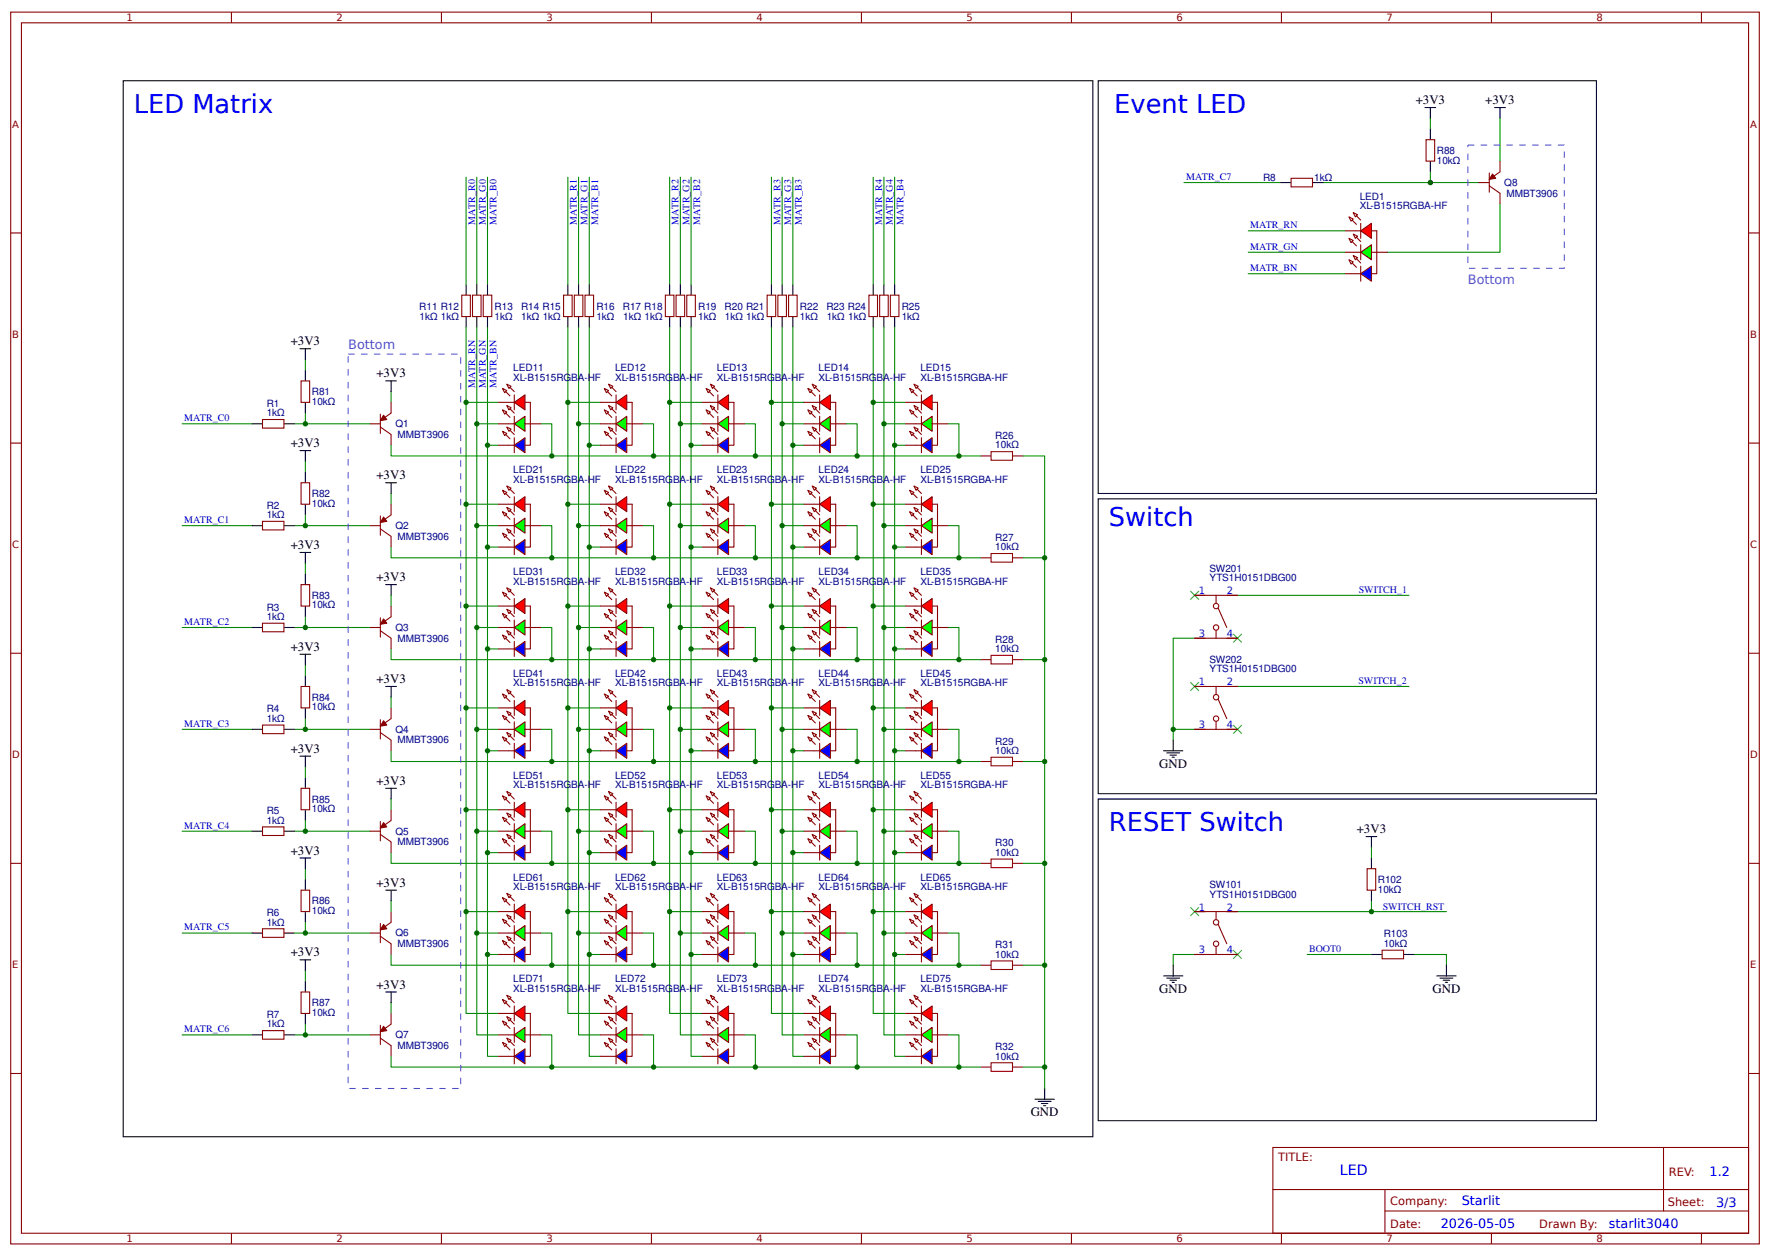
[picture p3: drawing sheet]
<svg xmlns="http://www.w3.org/2000/svg" width="437mm" height="310mm" viewBox="0 0 437 310" stroke-linecap="round" stroke-linejoin="round" font-family="sans-serif">
<defs><g id="words">
<g font-size="6.3" fill="#00f">
<text x="33.1" y="27.9">LED Matrix</text>
<text x="275.2" y="27.9">Event LED</text>
<text x="273.8" y="129.7">Switch</text>
<text x="273.8" y="205.1">RESET Switch</text>
</g>
<text font-size="3.5" fill="#00f" x="330.9" y="290">LED</text>
<g font-size="3.2">
<text x="349.6" y="25.7">+3V3</text>
<text x="366.8" y="25.7">+3V3</text>
<text x="71.8" y="85.2">+3V3</text>
<text x="92.9" y="93.2">+3V3</text>
<text x="71.8" y="110.3">+3V3</text>
<text x="92.9" y="118.3">+3V3</text>
<text x="71.8" y="135.5">+3V3</text>
<text x="92.9" y="143.4">+3V3</text>
<text x="71.8" y="160.6">+3V3</text>
<text x="92.9" y="168.6">+3V3</text>
<text x="71.8" y="185.8">+3V3</text>
<text x="286.3" y="189.5">GND</text>
<text x="92.9" y="193.7">+3V3</text>
<text x="335" y="205.6">+3V3</text>
<text x="71.8" y="210.9">+3V3</text>
<text x="92.9" y="218.8">+3V3</text>
<text x="71.8" y="236">+3V3</text>
<text x="92.9" y="244">+3V3</text>
<text x="286.3" y="245.1">GND</text>
<text x="353.7" y="245.1">GND</text>
<text x="254.5" y="275.5">GND</text>
</g>
<g font-size="3.2" fill="#90f">
<text x="362.5" y="70.2">Bottom</text>
<text x="86" y="86.1">Bottom</text>
</g>
<g font-size="3.2" fill="#00f">
<text x="422.2" y="290.1">1.2</text>
<text x="361" y="297.3">Starlit</text>
<text x="423.8" y="297.9">3/3</text>
<text x="355.8" y="303.2">2026-05-05</text>
<text x="397.3" y="303.1">starlit3040</text>
</g>
<g font-size="2.8" fill="#800">
<text x="315.6" y="286.6">TITLE:</text>
<text x="412.1" y="290.1">REV:</text>
<text x="343.3" y="297.3">Company:</text>
<text x="411.9" y="297.7">Sheet:</text>
<text x="343.3" y="303">Date:</text>
<text x="380.1" y="303.1">Drawn By:</text>
</g>
<g font-size="2.5" fill="#800">
<text x="31.2" y="5.2">1</text>
<text x="83.1" y="5.2">2</text>
<text x="134.9" y="5.2">3</text>
<text x="186.8" y="5.2">4</text>
<text x="238.7" y="5.2">5</text>
<text x="290.5" y="5.2">6</text>
<text x="342.4" y="5.2">7</text>
<text x="394.2" y="5.2">8</text>
<text x="3" y="31.6">A</text>
<text x="432.2" y="31.6">A</text>
<text x="3" y="83.4">B</text>
<text x="432.2" y="83.4">B</text>
<text x="3" y="135.3">C</text>
<text x="432.2" y="135.3">C</text>
<text x="3" y="187.1">D</text>
<text x="432.2" y="187.1">D</text>
<text x="3" y="239">E</text>
<text x="432.2" y="239">E</text>
<text x="31.2" y="306.6">1</text>
<text x="83.1" y="306.6">2</text>
<text x="134.9" y="306.6">3</text>
<text x="186.8" y="306.6">4</text>
<text x="238.7" y="306.6">5</text>
<text x="290.5" y="306.6">6</text>
<text x="342.4" y="306.6">7</text>
<text x="394.2" y="306.6">8</text>
</g>
<g font-size="2.5" fill="#000080">
<text x="354.8" y="40.4">10kΩ</text>
<text x="354.8" y="38">R88</text>
<text x="311.9" y="44.6">R8</text>
<text x="324.5" y="44.6">1kΩ</text>
<text x="371.5" y="45.9">Q8</text>
<text x="335.8" y="51.7">XL-B1515RGBA-HF</text>
<text x="335.8" y="49.3">LED1</text>
<text x="372" y="48.6">MMBT3906</text>
<text x="103.5" y="76.6">R11 R12</text>
<text x="122.1" y="76.6">R13</text>
<text x="128.7" y="76.6">R14 R15</text>
<text x="147.3" y="76.6">R16</text>
<text x="153.8" y="76.6">R17 R18</text>
<text x="172.4" y="76.6">R19</text>
<text x="178.9" y="76.6">R20 R21</text>
<text x="197.5" y="76.6">R22</text>
<text x="204.1" y="76.6">R23 R24</text>
<text x="222.7" y="76.6">R25</text>
<text x="103.6" y="79">1kΩ 1kΩ</text>
<text x="122.1" y="79">1kΩ</text>
<text x="128.7" y="79">1kΩ 1kΩ</text>
<text x="147.3" y="79">1kΩ</text>
<text x="153.9" y="79">1kΩ 1kΩ</text>
<text x="172.4" y="79">1kΩ</text>
<text x="179" y="79">1kΩ 1kΩ</text>
<text x="197.5" y="79">1kΩ</text>
<text x="204.1" y="79">1kΩ 1kΩ</text>
<text x="222.7" y="79">1kΩ</text>
<text x="126.7" y="94">XL-B1515RGBA-HF</text>
<text x="126.7" y="91.6">LED11</text>
<text x="151.9" y="94">XL-B1515RGBA-HF</text>
<text x="151.9" y="91.6">LED12</text>
<text x="177" y="94">XL-B1515RGBA-HF</text>
<text x="177" y="91.6">LED13</text>
<text x="202.1" y="94">XL-B1515RGBA-HF</text>
<text x="202.1" y="91.6">LED14</text>
<text x="227.3" y="94">XL-B1515RGBA-HF</text>
<text x="227.3" y="91.6">LED15</text>
<text x="65.9" y="100.4">R1</text>
<text x="77" y="99.9">10kΩ</text>
<text x="77" y="97.6">R81</text>
<text x="65.9" y="102.7">1kΩ</text>
<text x="97.6" y="105.4">Q1</text>
<text x="98.2" y="108.1">MMBT3906</text>
<text x="245.8" y="110.7">10kΩ</text>
<text x="245.8" y="108.3">R26</text>
<text x="126.7" y="119.1">XL-B1515RGBA-HF</text>
<text x="126.7" y="116.8">LED21</text>
<text x="151.9" y="119.1">XL-B1515RGBA-HF</text>
<text x="151.9" y="116.8">LED22</text>
<text x="177" y="119.1">XL-B1515RGBA-HF</text>
<text x="177" y="116.8">LED23</text>
<text x="202.1" y="119.1">XL-B1515RGBA-HF</text>
<text x="202.1" y="116.8">LED24</text>
<text x="227.3" y="119.1">XL-B1515RGBA-HF</text>
<text x="227.3" y="116.8">LED25</text>
<text x="65.9" y="125.5">R2</text>
<text x="77" y="125">10kΩ</text>
<text x="77" y="122.6">R82</text>
<text x="65.9" y="127.9">1kΩ</text>
<text x="97.6" y="130.6">Q2</text>
<text x="98.2" y="133.2">MMBT3906</text>
<text x="245.8" y="135.8">10kΩ</text>
<text x="245.8" y="133.5">R27</text>
<text x="126.7" y="141.9">LED31</text>
<text x="151.9" y="141.9">LED32</text>
<text x="177" y="141.9">LED33</text>
<text x="202.1" y="141.9">LED34</text>
<text x="227.3" y="141.9">LED35</text>
<text x="298.7" y="143.5">YTS1H0151DBG00</text>
<text x="298.7" y="141.1">SW201</text>
<text x="77" y="147.8">R83</text>
<text x="126.7" y="144.3">XL-B1515RGBA-HF</text>
<text x="151.9" y="144.3">XL-B1515RGBA-HF</text>
<text x="177" y="144.3">XL-B1515RGBA-HF</text>
<text x="202.1" y="144.3">XL-B1515RGBA-HF</text>
<text x="227.3" y="144.3">XL-B1515RGBA-HF</text>
<text x="65.9" y="153">1kΩ</text>
<text x="65.9" y="150.7">R3</text>
<text x="77" y="150.1">10kΩ</text>
<text x="97.6" y="155.7">Q3</text>
<text x="98.2" y="158.3">MMBT3906</text>
<text x="245.8" y="160.9">10kΩ</text>
<text x="245.8" y="158.6">R28</text>
<text x="126.7" y="167">LED41</text>
<text x="151.9" y="167">LED42</text>
<text x="177" y="167">LED43</text>
<text x="202.1" y="167">LED44</text>
<text x="227.3" y="167">LED45</text>
<text x="298.7" y="165.9">YTS1H0151DBG00</text>
<text x="298.7" y="163.6">SW202</text>
<text x="77" y="172.9">R84</text>
<text x="126.7" y="169.4">XL-B1515RGBA-HF</text>
<text x="151.9" y="169.4">XL-B1515RGBA-HF</text>
<text x="177" y="169.4">XL-B1515RGBA-HF</text>
<text x="202.1" y="169.4">XL-B1515RGBA-HF</text>
<text x="227.3" y="169.4">XL-B1515RGBA-HF</text>
<text x="65.9" y="178.1">1kΩ</text>
<text x="65.9" y="175.8">R4</text>
<text x="77" y="175.3">10kΩ</text>
<text x="97.6" y="180.8">Q4</text>
<text x="98.2" y="183.5">MMBT3906</text>
<text x="245.8" y="183.8">R29</text>
<text x="245.8" y="186.1">10kΩ</text>
<text x="126.7" y="194.5">XL-B1515RGBA-HF</text>
<text x="126.7" y="192.2">LED51</text>
<text x="151.9" y="194.5">XL-B1515RGBA-HF</text>
<text x="151.9" y="192.2">LED52</text>
<text x="177" y="194.5">XL-B1515RGBA-HF</text>
<text x="177" y="192.2">LED53</text>
<text x="202.1" y="194.5">XL-B1515RGBA-HF</text>
<text x="202.1" y="192.2">LED54</text>
<text x="227.3" y="194.5">XL-B1515RGBA-HF</text>
<text x="227.3" y="192.2">LED55</text>
<text x="65.9" y="203.3">1kΩ</text>
<text x="65.9" y="200.9">R5</text>
<text x="77" y="200.4">10kΩ</text>
<text x="77" y="198.1">R85</text>
<text x="97.6" y="206">Q5</text>
<text x="98.2" y="208.6">MMBT3906</text>
<text x="245.8" y="208.9">R30</text>
<text x="245.8" y="211.2">10kΩ</text>
<text x="126.7" y="219.7">XL-B1515RGBA-HF</text>
<text x="126.7" y="217.3">LED61</text>
<text x="151.9" y="219.7">XL-B1515RGBA-HF</text>
<text x="151.9" y="217.3">LED62</text>
<text x="177" y="219.7">XL-B1515RGBA-HF</text>
<text x="177" y="217.3">LED63</text>
<text x="202.1" y="219.7">XL-B1515RGBA-HF</text>
<text x="202.1" y="217.3">LED64</text>
<text x="227.3" y="219.7">XL-B1515RGBA-HF</text>
<text x="227.3" y="217.3">LED65</text>
<text x="298.7" y="221.5">YTS1H0151DBG00</text>
<text x="298.7" y="219.2">SW101</text>
<text x="340.3" y="220.3">10kΩ</text>
<text x="340.3" y="217.9">R102</text>
<text x="65.9" y="226.1">R6</text>
<text x="77" y="225.6">10kΩ</text>
<text x="77" y="223.2">R86</text>
<text x="65.9" y="228.4">1kΩ</text>
<text x="97.6" y="231.1">Q6</text>
<text x="98.2" y="233.7">MMBT3906</text>
<text x="341.7" y="233.7">10kΩ</text>
<text x="341.7" y="231.3">R103</text>
<text x="245.8" y="236.4">10kΩ</text>
<text x="245.8" y="234">R31</text>
<text x="126.7" y="244.8">XL-B1515RGBA-HF</text>
<text x="126.7" y="242.5">LED71</text>
<text x="151.9" y="244.8">XL-B1515RGBA-HF</text>
<text x="151.9" y="242.5">LED72</text>
<text x="177" y="244.8">XL-B1515RGBA-HF</text>
<text x="177" y="242.5">LED73</text>
<text x="202.1" y="244.8">XL-B1515RGBA-HF</text>
<text x="202.1" y="242.5">LED74</text>
<text x="227.3" y="244.8">XL-B1515RGBA-HF</text>
<text x="227.3" y="242.5">LED75</text>
<text x="65.9" y="251.2">R7</text>
<text x="77" y="250.7">10kΩ</text>
<text x="77" y="248.3">R87</text>
<text x="65.9" y="253.6">1kΩ</text>
<text x="97.6" y="256.2">Q7</text>
<text x="98.2" y="258.9">MMBT3906</text>
<text x="245.8" y="261.5">10kΩ</text>
<text x="245.8" y="259.2">R32</text>
</g>
<g font-size="2.5" fill="#00f">
<text x="292.9" y="44.4">MATR_C7</text>
<text x="117.3" y="55.4" transform="rotate(-90 117.3 55.4)">MATR_R0</text>
<text x="120" y="55.6" transform="rotate(-90 120 55.6)">MATR_G0</text>
<text x="122.6" y="55.4" transform="rotate(-90 122.6 55.4)">MATR_B0</text>
<text x="142.5" y="55.4" transform="rotate(-90 142.5 55.4)">MATR_R1</text>
<text x="145.1" y="55.6" transform="rotate(-90 145.1 55.6)">MATR_G1</text>
<text x="147.7" y="55.4" transform="rotate(-90 147.7 55.4)">MATR_B1</text>
<text x="167.6" y="55.4" transform="rotate(-90 167.6 55.4)">MATR_R2</text>
<text x="170.2" y="55.6" transform="rotate(-90 170.2 55.6)">MATR_G2</text>
<text x="172.9" y="55.4" transform="rotate(-90 172.9 55.4)">MATR_B2</text>
<text x="192.7" y="55.4" transform="rotate(-90 192.7 55.4)">MATR_R3</text>
<text x="195.4" y="55.6" transform="rotate(-90 195.4 55.6)">MATR_G3</text>
<text x="198" y="55.4" transform="rotate(-90 198 55.4)">MATR_B3</text>
<text x="217.9" y="55.4" transform="rotate(-90 217.9 55.4)">MATR_R4</text>
<text x="220.5" y="55.6" transform="rotate(-90 220.5 55.6)">MATR_G4</text>
<text x="223.2" y="55.4" transform="rotate(-90 223.2 55.4)">MATR_B4</text>
<text x="308.7" y="56.3">MATR_RN</text>
<text x="308.7" y="61.6">MATR_GN</text>
<text x="308.7" y="66.9">MATR_BN</text>
<text x="117.3" y="95.7" transform="rotate(-90 117.3 95.7)">MATR_RN</text>
<text x="120" y="95.8" transform="rotate(-90 120 95.8)">MATR_GN</text>
<text x="122.6" y="95.7" transform="rotate(-90 122.6 95.7)">MATR_BN</text>
<text x="45.5" y="103.9">MATR_C0</text>
<text x="45.5" y="129.1">MATR_C1</text>
<text x="296.1" y="146.7">1</text>
<text x="302.9" y="146.7">2</text>
<text x="335.5" y="146.3">SWITCH_1</text>
<text x="45.5" y="154.2">MATR_C2</text>
<text x="296.1" y="157.2">3</text>
<text x="302.9" y="157.2">4</text>
<text x="296.1" y="169.1">1</text>
<text x="302.9" y="169.1">2</text>
<text x="335.5" y="168.9">SWITCH_2</text>
<text x="45.5" y="179.3">MATR_C3</text>
<text x="296.1" y="179.7">3</text>
<text x="302.9" y="179.7">4</text>
<text x="45.5" y="204.5">MATR_C4</text>
<text x="296.1" y="224.7">1</text>
<text x="302.9" y="224.7">2</text>
<text x="341.5" y="224.5">SWITCH_RST</text>
<text x="45.5" y="229.6">MATR_C5</text>
<text x="296.1" y="235.3">3</text>
<text x="302.9" y="235.3">4</text>
<text x="323.3" y="234.9">BOOT0</text>
<text x="45.5" y="254.7">MATR_C6</text>
</g>
</g></defs>
<g fill="none" stroke="#800" stroke-width=".26">
<path d="M2.6 3h431.8v304h-431.8zM5.3 5.6h426.5v298.8h-426.5zM57.1 3v2.6M109 3v2.6M160.9 3v2.6M212.7 3v2.6M264.6 3v2.6M316.4 3v2.6M368.3 3v2.6M420.2 3v2.6M352.2 34.5h2.1v5.3h-2.1zM370.4 39.8v2.6l-2.6 1.9"/>
<path d="M2.6 57.5h2.7M318.8 44h5.3v2.1h-5.3zM333.1 53.5l1.1 .6-.6 .5zM334.2 52.5l1 .5-.5 .5zM334.7 57h1.3M336 55.1v3.7M338.7 57h1.3M365.1 45.1h2.7M367.8 45.9l2.6 1.8v2.7M367.8 42.7v4.7M431.8 57.5h2.6M114 72.8h2.2v5.3h-2.2z"/>
<path d="M116.7 72.8h2.1v5.3h-2.1zM119.3 72.8h2.1v5.3h-2.1zM139.2 72.8h2.1v5.3h-2.1zM141.8 72.8h2.1v5.3h-2.1zM144.5 72.8h2.1v5.3h-2.1zM164.3 72.8h2.1v5.3h-2.1zM167 72.8h2.1v5.3h-2.1zM169.6 72.8h2.1v5.3h-2.1zM189.4 72.8h2.2v5.3h-2.2zM192.1 72.8h2.1v5.3h-2.1zM194.7 72.8h2.1v5.3h-2.1zM214.6 72.8h2.1v5.3h-2.1z"/>
<path d="M217.2 72.8h2.1v5.3h-2.1zM219.9 72.8h2.1v5.3h-2.1zM74.3 94h2.2v5.3h-2.2zM96.6 99.3v2.6l-2.7 1.9M2.6 109.4h2.7M64.8 103.5h5.3v2.1h-5.3zM74.3 119.1h2.2v5.3h-2.2zM91.3 104.6h2.6M93.9 105.4l2.7 1.8v2.7M93.9 102.2v4.8M431.8 109.4h2.6M64.8 128.7h5.3v2.1h-5.3z"/>
<path d="M91.3 129.7h2.6M93.9 130.5l2.7 1.9v2.6M93.9 127.3v4.8M96.6 124.4v2.7l-2.7 1.8M64.8 153.8h5.3v2.1h-5.3zM74.3 144.3h2.2v5.3h-2.2zM91.3 154.9h2.6M93.9 155.7l2.7 1.8v2.7M93.9 152.5v4.7M96.6 149.6v2.6l-2.7 1.9M295 157.5h10.6M295 146.9h10.6"/>
<path d="M300.3 146.9v1.9M300.3 155.7v1.8M300.8 150.1l2.1 4.8M2.6 161.2h2.7M64.8 178.9h5.3v2.2h-5.3zM74.3 169.4h2.2v5.3h-2.2zM91.3 180h2.6M93.9 177.6v4.8M96.6 174.7v2.7l-2.7 1.8M295 180h10.6M295 169.4h10.6M300.3 169.4v1.9"/>
<path d="M300.3 178.1v1.9M300.8 172.6l2.1 4.8M431.8 161.2h2.6M74.3 194.5h2.2v5.3h-2.2zM93.9 180.8l2.7 1.8v2.7M96.6 199.8v2.7l-2.7 1.8M2.6 213.1h2.7M64.8 204.1h5.3v2.1h-5.3zM74.3 219.7h2.2v5.3h-2.2zM91.3 205.1h2.6M93.9 205.9l2.7 1.9v2.6M93.9 202.8v4.7"/>
<path d="M337.6 214.4h2.1v5.3h-2.1zM431.8 213.1h2.6M64.8 229.2h5.3v2.1h-5.3zM91.3 230.3h2.6M93.9 231.1l2.7 1.8v2.7M93.9 227.9v4.7M96.6 225v2.6l-2.7 1.9M295 235.6h10.6M295 225h10.6M300.3 225v1.8M300.3 233.7v1.9M300.8 228.2l2.1 4.7"/>
<path d="M341.3 234.5h5.3v2.1h-5.3zM64.8 254.3h5.3v2.2h-5.3zM74.3 244.8h2.2v5.3h-2.2zM91.3 255.4h2.6M93.9 256.2l2.7 1.8v2.7M93.9 253v4.8M96.6 250.1v2.7l-2.7 1.8M2.6 264.9h2.7M431.8 264.9h2.6M314.3 283.2h117.5v21.2h-117.5zM314.4 293.6h117.3M342 298.9h89.7"/>
<path d="M342 293.6v10.6M410.8 283.2v15.7M57.1 304.4v2.6M109 304.4v2.6M160.9 304.4v2.6M212.7 304.4v2.6M264.6 304.4v2.6M316.4 304.4v2.6M368.3 304.4v2.6M420.2 304.4v2.6"/>
<circle cx="300.3" cy="154.9" r=".66"/>
<circle cx="300.3" cy="149.6" r=".66"/>
<circle cx="300.3" cy="177.4" r=".66"/>
<circle cx="300.3" cy="172.1" r=".66"/>
<circle cx="300.3" cy="232.9" r=".66"/>
<circle cx="300.3" cy="227.6" r=".66"/>
</g>
<g fill="none" stroke="#080" stroke-width=".26">
<path d="M353.2 29.2v2.6M370.4 29.2v10.6M115.1 43.7v26.5M117.7 43.7v26.5M120.4 43.7v26.5M140.2 43.7v26.5M142.9 43.7v26.5M145.5 43.7v26.5M165.4 43.7v26.5M168 43.7v26.5M170.7 43.7v26.5M190.5 43.7v26.5"/>
<path d="M193.1 43.7v26.5M195.8 43.7v26.5M215.6 43.7v26.5M218.3 43.7v26.5M220.9 43.7v26.5M292.4 45.1h23.8M308.2 57h23.9M326.8 45.1h38.3M353.2 42.4v2.7M370.4 50.4v11.9h-27.8M308.2 62.3h23.9M308.2 67.5h23.9"/>
<path d="M75.4 88.7v2.7M96.6 96.7v2.6M115.1 99.3v25.1h7.9M115.1 80.8v18.5h7.9M117.7 80.8v23.8h5.3M120.4 80.8v29.1h2.6M140.2 80.8v18.5h8M140.2 99.3v25.1h8M142.9 80.8v23.8h5.3M145.5 80.8v29.1h2.7M165.4 80.8v18.5h7.9M165.4 99.3v25.1h7.9"/>
<path d="M168 80.8v23.8h5.3M170.7 80.8v29.1h2.6M190.5 80.8v18.5h7.9M190.5 99.3v25.1h7.9M193.1 80.8v23.8h5.3M195.8 80.8v29.1h2.6M215.6 80.8v18.5h8M215.6 99.3v25.1h8M218.3 80.8v23.8h5.3M220.9 80.8v29.1h2.7M45 104.6h17.2M72.8 104.6h18.5"/>
<path d="M75.4 101.9v2.7M75.4 113.9v2.6M96.6 109.9v2.6h39.7M117.7 104.6v25.1h5.3M120.4 109.9v25.1h2.6M133.6 104.6h2.7v7.9h100.5v-7.9h-2.6M142.9 104.6v25.1h5.3M145.5 109.9v25.1h2.7M158.7 104.6h2.7v7.9M168 104.6v25.1h5.3M170.7 109.9v25.1h2.6M183.9 104.6h2.6v7.9"/>
<path d="M193.1 104.6v25.1h5.3M195.8 109.9v25.1h2.6M209 104.6h2.7v7.9M218.3 104.6v25.1h5.3M220.9 109.9v25.1h2.7M45 129.7h17.2M72.8 129.7h18.5M75.4 127.1v2.6M75.4 139v2.6M96.6 135v2.7h39.7M96.6 121.8v2.6M115.1 124.4v25.2h7.9"/>
<path d="M117.7 129.7v25.2h5.3M120.4 135v25.2h2.6M133.6 129.7h2.7v8h100.5v-8h-2.6M140.2 124.4v25.2h8M142.9 129.7v25.2h5.3M145.5 135v25.2h2.7M158.7 129.7h2.7v8M165.4 124.4v25.2h7.9M168 129.7v25.2h5.3M170.7 135v25.2h2.6M183.9 129.7h2.6v8M190.5 124.4v25.2h7.9"/>
<path d="M193.1 129.7v25.2h5.3M195.8 135v25.2h2.6M209 129.7h2.7v8M215.6 124.4v25.2h8M218.3 129.7v25.2h5.3M220.9 135v25.2h2.7M45 154.9h17.2M72.8 154.9h18.5M75.4 152.2v2.7M96.6 146.9v2.7M115.1 149.6v25.1h7.9M117.7 154.9v25.1h5.3"/>
<path d="M133.6 154.9h2.7v7.9h100.5v-7.9h-2.6M140.2 149.6v25.1h8M142.9 154.9v25.1h5.3M158.7 154.9h2.7v7.9M165.4 149.6v25.1h7.9M168 154.9v25.1h5.3M183.9 154.9h2.6v7.9M190.5 149.6v25.1h7.9M193.1 154.9v25.1h5.3M209 154.9h2.7v7.9M215.6 149.6v25.1h8M218.3 154.9v25.1h5.3"/>
<path d="M295 157.5h-5.3v22.5M305.6 146.9h42.3M45 180h17.2M72.8 180h18.5M75.4 164.1v2.7M75.4 177.4v2.6M96.6 160.2v2.6h39.7M96.6 172.1v2.6M115.1 174.7v25.1h7.9M117.7 180v25.1h5.3M120.4 160.2v25.1h2.6M133.6 180h2.7v7.9h100.5v-7.9h-2.6"/>
<path d="M140.2 174.7v25.1h8M142.9 180v25.1h5.3M145.5 160.2v25.1h2.7M158.7 180h2.7v7.9M165.4 174.7v25.1h7.9M168 180v25.1h5.3M170.7 160.2v25.1h2.6M183.9 180h2.6v7.9M190.5 174.7v25.1h7.9M193.1 180v25.1h5.3M195.8 160.2v25.1h2.6M209 180h2.7v7.9"/>
<path d="M215.6 174.7v25.1h8M218.3 180v25.1h5.3M220.9 160.2v25.1h2.7M295 180h-5.3v2.6M305.6 169.4h42.3M75.4 189.3v2.6M96.6 185.3v2.6h39.7M96.6 197.2v2.6M115.1 199.8v25.2h7.9M120.4 185.3v25.1h2.6M140.2 199.8v25.2h8M145.5 185.3v25.1h2.7"/>
<path d="M165.4 199.8v25.2h7.9M170.7 185.3v25.1h2.6M190.5 199.8v25.2h7.9M195.8 185.3v25.1h2.6M215.6 199.8v25.2h8M220.9 185.3v25.1h2.7M45 205.1h17.2M72.8 205.1h18.5M75.4 202.5v2.6M75.4 214.4v2.6M96.6 210.4v2.7h39.7M117.7 205.1v25.2h5.3"/>
<path d="M120.4 210.4v25.2h2.6M133.6 205.1h2.7v8h100.5v-8h-2.6M142.9 205.1v25.2h5.3M145.5 210.4v25.2h2.7M158.7 205.1h2.7v8M168 205.1v25.2h5.3M170.7 210.4v25.2h2.6M183.9 205.1h2.6v8M193.1 205.1v25.2h5.3M195.8 210.4v25.2h2.6M209 205.1h2.7v8M218.3 205.1v25.2h5.3"/>
<path d="M220.9 210.4v25.2h2.7M338.7 209.1v2.6M45 230.3h17.2M72.8 230.3h18.5M75.4 227.6v2.7M75.4 239.5v2.7M96.6 235.6v2.6h39.7M96.6 222.3v2.7M115.1 225v25.1h7.9M117.7 230.3v25.1h5.3M120.4 235.6v25.1h2.6M133.6 230.3h2.7v7.9h100.5v-7.9h-2.6"/>
<path d="M140.2 225v25.1h8M142.9 230.3v25.1h5.3M145.5 235.6v25.1h2.7M158.7 230.3h2.7v7.9M165.4 225v25.1h7.9M168 230.3v25.1h5.3M170.7 235.6v25.1h2.6M183.9 230.3h2.6v7.9M190.5 225v25.1h7.9M193.1 230.3v25.1h5.3M195.8 235.6v25.1h2.6M209 230.3h2.7v7.9"/>
<path d="M215.6 225v25.1h8M218.3 230.3v25.1h5.3M220.9 235.6v25.1h2.7M295 235.6h-5.3v2.6M305.6 225h51.6M322.8 235.6h15.9M338.7 222.3v2.7M349.2 235.6h8v2.6M45 255.4h17.2M72.8 255.4h18.5M75.4 252.8v2.6M96.6 247.5v2.6"/>
<path d="M133.6 255.4h2.7v7.9h100.5v-7.9h-2.6M158.7 255.4h2.7v7.9M183.9 255.4h2.6v7.9M209 255.4h2.7v7.9M96.6 260.7v2.6h39.7"/>
</g>
<g fill="none" stroke="#000" stroke-width=".26">
<path d="M30.4 19.9h239.5v260.6h-239.5zM271.2 19.9h123v101.9h-123zM353.2 31.8v2.7M353.2 39.8v2.6M316.2 45.1h2.6M324.1 45.1h2.7M115.1 70.2v2.6M115.1 78.1v2.7M117.7 70.2v2.6M117.7 78.1v2.7M120.4 70.2v2.6M120.4 78.1v2.7"/>
<path d="M140.2 70.2v2.6M140.2 78.1v2.7M142.9 70.2v2.6M142.9 78.1v2.7M145.5 70.2v2.6M145.5 78.1v2.7M165.4 70.2v2.6M165.4 78.1v2.7M168 70.2v2.6M168 78.1v2.7M170.7 70.2v2.6M170.7 78.1v2.7"/>
<path d="M190.5 70.2v2.6M190.5 78.1v2.7M193.1 70.2v2.6M193.1 78.1v2.7M195.8 70.2v2.6M195.8 78.1v2.7M215.6 70.2v2.6M215.6 78.1v2.7M218.3 70.2v2.6M218.3 78.1v2.7M220.9 70.2v2.6M220.9 78.1v2.7"/>
<path d="M75.4 91.4v2.6M75.4 99.3v2.6M62.2 104.6h2.6M70.1 104.6h2.7M75.4 116.5v2.6M62.2 129.7h2.6M70.1 129.7h2.7M75.4 124.4v2.7M271.2 123.1h123v72.8h-123zM62.2 154.9h2.6M70.1 154.9h2.7M75.4 141.6v2.7"/>
<path d="M75.4 149.6v2.6M62.2 180h2.6M70.1 180h2.7M75.4 166.8v2.6M75.4 174.7v2.7M75.4 191.9v2.6M75.4 199.8v2.7M271.2 197.2h123v79.4h-123zM287.3 185.3h4.8M288.1 185.8h3.2M288.9 186.3h1.6M289.5 186.9h.5"/>
<path d="M289.7 182.6v2.7M62.2 205.1h2.6M70.1 205.1h2.7M75.4 217v2.7M337.3 206.5h2.7M338.7 206.5v2.6M338.7 211.7v2.7M338.7 219.7v2.6M62.2 230.3h2.6M70.1 230.3h2.7M75.4 225v2.6M289.7 238.2v2.7"/>
<path d="M338.7 235.6h2.6M346.6 235.6h2.6M357.2 238.2v2.7M62.2 255.4h2.6M70.1 255.4h2.7M75.4 242.2v2.6M75.4 250.1v2.7M287.3 240.9h4.8M288.1 241.4h3.2M288.9 241.9h1.6M289.5 242.4h.5M354.8 240.9h4.8"/>
<path d="M355.6 241.4h3.2M356.4 241.9h1.6M356.9 242.4h.6"/>
</g>
<g fill="#000" stroke="#3c3" stroke-width=".26">
<path d="M294 145.9l2.1 2.1zM296.1 145.9l-2.1 2.1z"/>
<path d="M304.5 156.4l2.2 2.2zM306.7 156.4l-2.2 2.2z"/>
<path d="M294 168.4l2.1 2.1zM296.1 168.4l-2.1 2.1z"/>
<path d="M304.5 178.9l2.2 2.2zM306.7 178.9l-2.2 2.2z"/>
<path d="M294 223.9l2.1 2.1zM296.1 223.9l-2.1 2.1z"/>
<path d="M304.5 234.5l2.2 2.1zM306.7 234.5l-2.2 2.1z"/>
</g>
<g fill="#800" stroke="#800" stroke-width=".26">
<path d="M368.6 42.9l.8 1.1-1.6 .3z"/>
<path d="M94.7 253.3l.8 1-1.6 .3z"/>
<path d="M94.7 228.2l.8 1-1.6 .3z"/>
<path d="M94.7 203l.8 1.1-1.6 .2z"/>
<path d="M94.7 177.9l.8 1-1.6 .3z"/>
<path d="M94.7 152.7l.8 1.1-1.6 .3z"/>
<path d="M94.7 127.6l.8 1.1-1.6 .2z"/>
<path d="M94.7 102.5l.8 1-1.6 .3z"/>
<path d="M333.9 54.3l1.1 1.1z"/>
<path d="M335 53.3l1 1z"/>
</g>
<path d="M336 57l2.7-1.9v3.7z" fill="#f00" stroke="#800" stroke-width=".26"/>
<path d="M332.1 57h2.6M332.1 62.3h2.6M340 62.3h2.6" fill="none" stroke="#800" stroke-width=".26"/>
<path d="M336 62.3l2.7-1.9v3.7z" fill="#0f0" stroke="#800" stroke-width=".26"/>
<path d="M333.1 58.8l1.1 .5-.6 .6zM334.2 57.8l1 .5-.5 .5zM332.1 67.5h2.6M334.7 62.3h1.3M336 60.4v3.7M338.7 62.3h1.3" fill="none" stroke="#800" stroke-width=".26"/>
<g fill="#800" stroke="#800" stroke-width=".26">
<path d="M335 58.6l1 1z"/>
<path d="M333.9 59.6l1.1 1.1z"/>
</g>
<path d="M336 67.5l2.7-1.8v3.7z" fill="#00f" stroke="#800" stroke-width=".26"/>
<path d="M340 57v10.5h-1.3M333.1 64.1l1.1 .5-.6 .6zM334.2 63.1l1 .5-.5 .5zM334.7 67.5h1.3M336 65.7v3.7M124.1 246.7l1 .5-.5 .5zM125.1 245.6l1.1 .5-.5 .6zM125.7 250.1h1.3M127 248.3v3.7M129.6 250.1h1.4" fill="none" stroke="#800" stroke-width=".26"/>
<g fill="#800" stroke="#800" stroke-width=".26">
<path d="M335 63.8l1 1.1z"/>
<path d="M333.9 64.9l1.1 1.1z"/>
<path d="M124.9 247.5l1 1z"/>
<path d="M125.9 246.4l1.1 1.1z"/>
</g>
<path d="M127 250.1l2.6-1.8v3.7z" fill="#f00" stroke="#800" stroke-width=".26"/>
<path d="M123 250.1h2.7M123 255.4h2.7M131 255.4h2.6" fill="none" stroke="#800" stroke-width=".26"/>
<path d="M127 255.4l2.6-1.8v3.7z" fill="#0f0" stroke="#800" stroke-width=".26"/>
<path d="M124.1 252l1 .5-.5 .5zM125.1 250.9l1.1 .5-.5 .6zM125.7 255.4h1.3M127 253.6v3.7M129.6 255.4h1.4M123 260.7h2.7" fill="none" stroke="#800" stroke-width=".26"/>
<g fill="#800" stroke="#800" stroke-width=".26">
<path d="M125.9 251.7l1.1 1.1z"/>
<path d="M124.9 252.8l1 1z"/>
</g>
<path d="M127 260.7l2.6-1.9v3.7z" fill="#00f" stroke="#800" stroke-width=".26"/>
<path d="M124.1 257.3l1 .5-.5 .5zM125.1 256.2l1.1 .5-.5 .6zM127 258.8v3.7M131 250.1v10.6h-1.4M149.2 246.7l1.1 .5-.5 .5zM150.3 245.6l1 .5-.5 .6zM150.8 250.1h1.3M152.1 248.3v3.7M154.8 250.1h1.3M125.7 260.7h1.3" fill="none" stroke="#800" stroke-width=".26"/>
<g fill="#800" stroke="#800" stroke-width=".26">
<path d="M125.9 257l1.1 1z"/>
<path d="M124.9 258l1 1.1z"/>
<path d="M150 247.5l1.1 1z"/>
<path d="M151.1 246.4l1 1.1z"/>
</g>
<path d="M152.1 250.1l2.7-1.8v3.7z" fill="#f00" stroke="#800" stroke-width=".26"/>
<path d="M148.2 250.1h2.6M148.2 255.4h2.6M156.1 255.4h2.6" fill="none" stroke="#800" stroke-width=".26"/>
<path d="M152.1 255.4l2.7-1.8v3.7z" fill="#0f0" stroke="#800" stroke-width=".26"/>
<path d="M149.2 252l1.1 .5-.5 .5zM150.3 250.9l1 .5-.5 .6zM150.8 255.4h1.3M152.1 253.6v3.7M154.8 255.4h1.3M148.2 260.7h2.6" fill="none" stroke="#800" stroke-width=".26"/>
<g fill="#800" stroke="#800" stroke-width=".26">
<path d="M151.1 251.7l1 1.1z"/>
<path d="M150 252.8l1.1 1z"/>
</g>
<path d="M152.1 260.7l2.7-1.9v3.7z" fill="#00f" stroke="#800" stroke-width=".26"/>
<path d="M149.2 257.3l1.1 .5-.5 .5zM150.3 256.2l1 .5-.5 .6zM152.1 258.8v3.7M156.1 250.1v10.6h-1.3M174.4 246.7l1 .5-.5 .5zM175.4 245.6l1.1 .5-.6 .6zM175.9 250.1h1.4M177.3 248.3v3.7M179.9 250.1h1.3M150.8 260.7h1.3" fill="none" stroke="#800" stroke-width=".26"/>
<g fill="#800" stroke="#800" stroke-width=".26">
<path d="M151.1 257l1 1z"/>
<path d="M150 258l1.1 1.1z"/>
<path d="M175.2 247.5l1 1z"/>
<path d="M176.2 246.4l1.1 1.1z"/>
</g>
<path d="M177.3 250.1l2.6-1.8v3.7z" fill="#f00" stroke="#800" stroke-width=".26"/>
<path d="M173.3 250.1h2.6M173.3 255.4h2.6M181.2 255.4h2.7" fill="none" stroke="#800" stroke-width=".26"/>
<path d="M177.3 255.4l2.6-1.8v3.7z" fill="#0f0" stroke="#800" stroke-width=".26"/>
<path d="M174.4 252l1 .5-.5 .5zM175.4 250.9l1.1 .5-.6 .6zM175.9 255.4h1.4M177.3 253.6v3.7M179.9 255.4h1.3M173.3 260.7h2.6" fill="none" stroke="#800" stroke-width=".26"/>
<g fill="#800" stroke="#800" stroke-width=".26">
<path d="M176.2 251.7l1.1 1.1z"/>
<path d="M175.2 252.8l1 1z"/>
</g>
<path d="M177.3 260.7l2.6-1.9v3.7z" fill="#00f" stroke="#800" stroke-width=".26"/>
<path d="M174.4 257.3l1 .5-.5 .5zM175.4 256.2l1.1 .5-.6 .6zM177.3 258.8v3.7M181.2 250.1v10.6h-1.3M199.5 246.7l1.1 .5-.6 .5zM200.6 245.6l1 .5-.5 .6zM201.1 250.1h1.3M202.4 248.3v3.7M205.1 250.1h1.3M175.9 260.7h1.4" fill="none" stroke="#800" stroke-width=".26"/>
<g fill="#800" stroke="#800" stroke-width=".26">
<path d="M176.2 257l1.1 1z"/>
<path d="M175.2 258l1 1.1z"/>
<path d="M200.3 247.5l1 1z"/>
<path d="M201.3 246.4l1.1 1.1z"/>
</g>
<path d="M202.4 250.1l2.7-1.8v3.7z" fill="#f00" stroke="#800" stroke-width=".26"/>
<path d="M198.4 250.1h2.7M198.4 255.4h2.7M206.4 255.4h2.6" fill="none" stroke="#800" stroke-width=".26"/>
<path d="M202.4 255.4l2.7-1.8v3.7z" fill="#0f0" stroke="#800" stroke-width=".26"/>
<path d="M199.5 252l1.1 .5-.6 .5zM200.6 250.9l1 .5-.5 .6zM201.1 255.4h1.3M202.4 253.6v3.7M205.1 255.4h1.3M198.4 260.7h2.7" fill="none" stroke="#800" stroke-width=".26"/>
<g fill="#800" stroke="#800" stroke-width=".26">
<path d="M201.3 251.7l1.1 1.1z"/>
<path d="M200.3 252.8l1 1z"/>
</g>
<path d="M202.4 260.7l2.7-1.9v3.7z" fill="#00f" stroke="#800" stroke-width=".26"/>
<path d="M199.5 257.3l1.1 .5-.6 .5zM200.6 256.2l1 .5-.5 .6zM202.4 258.8v3.7M206.4 250.1v10.6h-1.3M224.6 246.7l1.1 .5-.5 .5zM225.7 245.6l1 .5-.5 .6zM226.2 250.1h1.3M227.5 248.3v3.7M230.2 250.1h1.3M201.1 260.7h1.3" fill="none" stroke="#800" stroke-width=".26"/>
<g fill="#800" stroke="#800" stroke-width=".26">
<path d="M201.3 257l1.1 1z"/>
<path d="M200.3 258l1 1.1z"/>
<path d="M225.4 247.5l1.1 1z"/>
<path d="M226.5 246.4l1 1.1z"/>
</g>
<path d="M227.5 250.1l2.7-1.8v3.7z" fill="#f00" stroke="#800" stroke-width=".26"/>
<path d="M223.6 250.1h2.6M223.6 255.4h2.6M231.5 255.4h2.7" fill="none" stroke="#800" stroke-width=".26"/>
<path d="M227.5 255.4l2.7-1.8v3.7z" fill="#0f0" stroke="#800" stroke-width=".26"/>
<path d="M224.6 252l1.1 .5-.5 .5zM225.7 250.9l1 .5-.5 .6zM226.2 255.4h1.3M227.5 253.6v3.7M230.2 255.4h1.3M223.6 260.7h2.6" fill="none" stroke="#800" stroke-width=".26"/>
<g fill="#800" stroke="#800" stroke-width=".26">
<path d="M226.5 251.7l1 1.1z"/>
<path d="M225.4 252.8l1.1 1z"/>
</g>
<path d="M227.5 260.7l2.7-1.9v3.7z" fill="#00f" stroke="#800" stroke-width=".26"/>
<path d="M124.1 221.5l1 .6-.5 .5zM125.1 220.5l1.1 .5-.5 .5zM125.7 225h1.3M127 223.1v3.7M129.6 225h1.4M224.6 257.3l1.1 .5-.5 .5zM225.7 256.2l1 .5-.5 .6zM227.5 258.8v3.7M231.5 250.1v10.6h-1.3M226.2 260.7h1.3" fill="none" stroke="#800" stroke-width=".26"/>
<g fill="#800" stroke="#800" stroke-width=".26">
<path d="M226.5 257l1 1z"/>
<path d="M225.4 258l1.1 1.1z"/>
<path d="M124.9 222.3l1 1.1z"/>
<path d="M125.9 221.3l1.1 1z"/>
</g>
<path d="M127 225l2.6-1.9v3.7z" fill="#f00" stroke="#800" stroke-width=".26"/>
<path d="M123 225h2.7M123 230.3h2.7M131 230.3h2.6" fill="none" stroke="#800" stroke-width=".26"/>
<path d="M127 230.3l2.6-1.9v3.7z" fill="#0f0" stroke="#800" stroke-width=".26"/>
<path d="M123 235.6h2.7M124.1 226.8l1 .6-.5 .5zM125.1 225.8l1.1 .5-.5 .5zM125.7 230.3h1.3M127 228.4v3.7M129.6 230.3h1.4" fill="none" stroke="#800" stroke-width=".26"/>
<g fill="#800" stroke="#800" stroke-width=".26">
<path d="M125.9 226.6l1.1 1z"/>
<path d="M124.9 227.6l1 1.1z"/>
</g>
<path d="M127 235.6l2.6-1.9v3.7z" fill="#00f" stroke="#800" stroke-width=".26"/>
<path d="M124.1 232.1l1 .5-.5 .6zM125.1 231.1l1.1 .5-.5 .5zM125.7 235.6h1.3M127 233.7v3.7M131 225v10.6h-1.4M149.2 221.5l1.1 .6-.5 .5zM150.3 220.5l1 .5-.5 .5zM150.8 225h1.3M152.1 223.1v3.7M154.8 225h1.3" fill="none" stroke="#800" stroke-width=".26"/>
<g fill="#800" stroke="#800" stroke-width=".26">
<path d="M125.9 231.9l1.1 1z"/>
<path d="M124.9 232.9l1 1.1z"/>
<path d="M150 222.3l1.1 1.1z"/>
<path d="M151.1 221.3l1 1z"/>
</g>
<path d="M152.1 225l2.7-1.9v3.7z" fill="#f00" stroke="#800" stroke-width=".26"/>
<path d="M148.2 225h2.6M148.2 230.3h2.6M156.1 230.3h2.6" fill="none" stroke="#800" stroke-width=".26"/>
<path d="M152.1 230.3l2.7-1.9v3.7z" fill="#0f0" stroke="#800" stroke-width=".26"/>
<path d="M148.2 235.6h2.6M149.2 226.8l1.1 .6-.5 .5zM150.3 225.8l1 .5-.5 .5zM150.8 230.3h1.3M152.1 228.4v3.7M154.8 230.3h1.3" fill="none" stroke="#800" stroke-width=".26"/>
<g fill="#800" stroke="#800" stroke-width=".26">
<path d="M151.1 226.6l1 1z"/>
<path d="M150 227.6l1.1 1.1z"/>
</g>
<path d="M152.1 235.6l2.7-1.9v3.7z" fill="#00f" stroke="#800" stroke-width=".26"/>
<path d="M149.2 232.1l1.1 .5-.5 .6zM150.3 231.1l1 .5-.5 .5zM150.8 235.6h1.3M152.1 233.7v3.7M156.1 225v10.6h-1.3M174.4 221.5l1 .6-.5 .5zM175.4 220.5l1.1 .5-.6 .5zM175.9 225h1.4M177.3 223.1v3.7M179.9 225h1.3" fill="none" stroke="#800" stroke-width=".26"/>
<g fill="#800" stroke="#800" stroke-width=".26">
<path d="M151.1 231.9l1 1z"/>
<path d="M150 232.9l1.1 1.1z"/>
<path d="M175.2 222.3l1 1.1z"/>
<path d="M176.2 221.3l1.1 1z"/>
</g>
<path d="M177.3 225l2.6-1.9v3.7z" fill="#f00" stroke="#800" stroke-width=".26"/>
<path d="M173.3 225h2.6M173.3 230.3h2.6M181.2 230.3h2.7" fill="none" stroke="#800" stroke-width=".26"/>
<path d="M177.3 230.3l2.6-1.9v3.7z" fill="#0f0" stroke="#800" stroke-width=".26"/>
<path d="M173.3 235.6h2.6M174.4 226.8l1 .6-.5 .5zM175.4 225.8l1.1 .5-.6 .5zM175.9 230.3h1.4M177.3 228.4v3.7M179.9 230.3h1.3" fill="none" stroke="#800" stroke-width=".26"/>
<g fill="#800" stroke="#800" stroke-width=".26">
<path d="M176.2 226.6l1.1 1z"/>
<path d="M175.2 227.6l1 1.1z"/>
</g>
<path d="M177.3 235.6l2.6-1.9v3.7z" fill="#00f" stroke="#800" stroke-width=".26"/>
<path d="M174.4 232.1l1 .5-.5 .6zM175.4 231.1l1.1 .5-.6 .5zM175.9 235.6h1.4M177.3 233.7v3.7M181.2 225v10.6h-1.3M199.5 221.5l1.1 .6-.6 .5zM200.6 220.5l1 .5-.5 .5zM201.1 225h1.3M202.4 223.1v3.7M205.1 225h1.3" fill="none" stroke="#800" stroke-width=".26"/>
<g fill="#800" stroke="#800" stroke-width=".26">
<path d="M176.2 231.9l1.1 1z"/>
<path d="M175.2 232.9l1 1.1z"/>
<path d="M200.3 222.3l1 1.1z"/>
<path d="M201.3 221.3l1.1 1z"/>
</g>
<path d="M202.4 225l2.7-1.9v3.7z" fill="#f00" stroke="#800" stroke-width=".26"/>
<path d="M198.4 225h2.7M198.4 230.3h2.7M206.4 230.3h2.6" fill="none" stroke="#800" stroke-width=".26"/>
<path d="M202.4 230.3l2.7-1.9v3.7z" fill="#0f0" stroke="#800" stroke-width=".26"/>
<path d="M198.4 235.6h2.7M199.5 226.8l1.1 .6-.6 .5zM200.6 225.8l1 .5-.5 .5zM201.1 230.3h1.3M202.4 228.4v3.7M205.1 230.3h1.3" fill="none" stroke="#800" stroke-width=".26"/>
<g fill="#800" stroke="#800" stroke-width=".26">
<path d="M201.3 226.6l1.1 1z"/>
<path d="M200.3 227.6l1 1.1z"/>
</g>
<path d="M202.4 235.6l2.7-1.9v3.7z" fill="#00f" stroke="#800" stroke-width=".26"/>
<path d="M199.5 232.1l1.1 .5-.6 .6zM200.6 231.1l1 .5-.5 .5zM201.1 235.6h1.3M202.4 233.7v3.7M206.4 225v10.6h-1.3M224.6 221.5l1.1 .6-.5 .5zM225.7 220.5l1 .5-.5 .5zM226.2 225h1.3M227.5 223.1v3.7M230.2 225h1.3" fill="none" stroke="#800" stroke-width=".26"/>
<g fill="#800" stroke="#800" stroke-width=".26">
<path d="M201.3 231.9l1.1 1z"/>
<path d="M200.3 232.9l1 1.1z"/>
<path d="M225.4 222.3l1.1 1.1z"/>
<path d="M226.5 221.3l1 1z"/>
</g>
<path d="M227.5 225l2.7-1.9v3.7z" fill="#f00" stroke="#800" stroke-width=".26"/>
<path d="M223.6 225h2.6M223.6 230.3h2.6M231.5 230.3h2.7" fill="none" stroke="#800" stroke-width=".26"/>
<path d="M227.5 230.3l2.7-1.9v3.7z" fill="#0f0" stroke="#800" stroke-width=".26"/>
<path d="M223.6 235.6h2.6M224.6 226.8l1.1 .6-.5 .5zM225.7 225.8l1 .5-.5 .5zM226.2 230.3h1.3M227.5 228.4v3.7M230.2 230.3h1.3" fill="none" stroke="#800" stroke-width=".26"/>
<g fill="#800" stroke="#800" stroke-width=".26">
<path d="M226.5 226.6l1 1z"/>
<path d="M225.4 227.6l1.1 1.1z"/>
</g>
<path d="M227.5 235.6l2.7-1.9v3.7z" fill="#00f" stroke="#800" stroke-width=".26"/>
<path d="M124.1 196.4l1 .5-.5 .6zM125.1 195.3l1.1 .6-.5 .5zM125.7 199.8h1.3M127 198v3.7M129.6 199.8h1.4M224.6 232.1l1.1 .5-.5 .6zM225.7 231.1l1 .5-.5 .5zM226.2 235.6h1.3M227.5 233.7v3.7M231.5 225v10.6h-1.3" fill="none" stroke="#800" stroke-width=".26"/>
<g fill="#800" stroke="#800" stroke-width=".26">
<path d="M226.5 231.9l1 1z"/>
<path d="M225.4 232.9l1.1 1.1z"/>
<path d="M124.9 197.2l1 1.1z"/>
<path d="M125.9 196.1l1.1 1.1z"/>
</g>
<path d="M127 199.8l2.6-1.8v3.7z" fill="#f00" stroke="#800" stroke-width=".26"/>
<path d="M123 199.8h2.7M123 205.1h2.7M131 205.1h2.6" fill="none" stroke="#800" stroke-width=".26"/>
<path d="M127 205.1l2.6-1.8v3.7z" fill="#0f0" stroke="#800" stroke-width=".26"/>
<path d="M123 210.4h2.7M124.1 201.7l1 .5-.5 .6zM125.1 200.6l1.1 .6-.5 .5zM125.7 205.1h1.3M127 203.3v3.7M129.6 205.1h1.4" fill="none" stroke="#800" stroke-width=".26"/>
<g fill="#800" stroke="#800" stroke-width=".26">
<path d="M125.9 201.4l1.1 1.1z"/>
<path d="M124.9 202.5l1 1z"/>
</g>
<path d="M127 210.4l2.6-1.8v3.7z" fill="#00f" stroke="#800" stroke-width=".26"/>
<path d="M131 199.8v10.6h-1.4M149.2 196.4l1.1 .5-.5 .6zM150.3 195.3l1 .6-.5 .5zM150.8 199.8h1.3M152.1 198v3.7M154.8 199.8h1.3M124.1 207l1 .5-.5 .5zM125.1 205.9l1.1 .6-.5 .5zM125.7 210.4h1.3M127 208.6v3.7" fill="none" stroke="#800" stroke-width=".26"/>
<g fill="#800" stroke="#800" stroke-width=".26">
<path d="M125.9 206.7l1.1 1.1z"/>
<path d="M124.9 207.8l1 1z"/>
<path d="M150 197.2l1.1 1.1z"/>
<path d="M151.1 196.1l1 1.1z"/>
</g>
<path d="M152.1 199.8l2.7-1.8v3.7z" fill="#f00" stroke="#800" stroke-width=".26"/>
<path d="M148.2 199.8h2.6M148.2 205.1h2.6M156.1 205.1h2.6" fill="none" stroke="#800" stroke-width=".26"/>
<path d="M152.1 205.1l2.7-1.8v3.7z" fill="#0f0" stroke="#800" stroke-width=".26"/>
<path d="M148.2 210.4h2.6M149.2 201.7l1.1 .5-.5 .6zM150.3 200.6l1 .6-.5 .5zM150.8 205.1h1.3M152.1 203.3v3.7M154.8 205.1h1.3" fill="none" stroke="#800" stroke-width=".26"/>
<g fill="#800" stroke="#800" stroke-width=".26">
<path d="M151.1 201.4l1 1.1z"/>
<path d="M150 202.5l1.1 1z"/>
</g>
<path d="M152.1 210.4l2.7-1.8v3.7z" fill="#00f" stroke="#800" stroke-width=".26"/>
<path d="M156.1 199.8v10.6h-1.3M174.4 196.4l1 .5-.5 .6zM175.4 195.3l1.1 .6-.6 .5zM175.9 199.8h1.4M177.3 198v3.7M179.9 199.8h1.3M149.2 207l1.1 .5-.5 .5zM150.3 205.9l1 .6-.5 .5zM150.8 210.4h1.3M152.1 208.6v3.7" fill="none" stroke="#800" stroke-width=".26"/>
<g fill="#800" stroke="#800" stroke-width=".26">
<path d="M151.1 206.7l1 1.1z"/>
<path d="M150 207.8l1.1 1z"/>
<path d="M175.2 197.2l1 1.1z"/>
<path d="M176.2 196.1l1.1 1.1z"/>
</g>
<path d="M177.3 199.8l2.6-1.8v3.7z" fill="#f00" stroke="#800" stroke-width=".26"/>
<path d="M173.3 199.8h2.6M173.3 205.1h2.6M181.2 205.1h2.7" fill="none" stroke="#800" stroke-width=".26"/>
<path d="M177.3 205.1l2.6-1.8v3.7z" fill="#0f0" stroke="#800" stroke-width=".26"/>
<path d="M173.3 210.4h2.6M174.4 201.7l1 .5-.5 .6zM175.4 200.6l1.1 .6-.6 .5zM175.9 205.1h1.4M177.3 203.3v3.7M179.9 205.1h1.3" fill="none" stroke="#800" stroke-width=".26"/>
<g fill="#800" stroke="#800" stroke-width=".26">
<path d="M176.2 201.4l1.1 1.1z"/>
<path d="M175.2 202.5l1 1z"/>
</g>
<path d="M177.3 210.4l2.6-1.8v3.7z" fill="#00f" stroke="#800" stroke-width=".26"/>
<path d="M181.2 199.8v10.6h-1.3M199.5 196.4l1.1 .5-.6 .6zM200.6 195.3l1 .6-.5 .5zM201.1 199.8h1.3M202.4 198v3.7M205.1 199.8h1.3M174.4 207l1 .5-.5 .5zM175.4 205.9l1.1 .6-.6 .5zM175.9 210.4h1.4M177.3 208.6v3.7" fill="none" stroke="#800" stroke-width=".26"/>
<g fill="#800" stroke="#800" stroke-width=".26">
<path d="M176.2 206.7l1.1 1.1z"/>
<path d="M175.2 207.8l1 1z"/>
<path d="M200.3 197.2l1 1.1z"/>
<path d="M201.3 196.1l1.1 1.1z"/>
</g>
<path d="M202.4 199.8l2.7-1.8v3.7z" fill="#f00" stroke="#800" stroke-width=".26"/>
<path d="M198.4 199.8h2.7M198.4 205.1h2.7M206.4 205.1h2.6" fill="none" stroke="#800" stroke-width=".26"/>
<path d="M202.4 205.1l2.7-1.8v3.7z" fill="#0f0" stroke="#800" stroke-width=".26"/>
<path d="M198.4 210.4h2.7M199.5 201.7l1.1 .5-.6 .6zM200.6 200.6l1 .6-.5 .5zM201.1 205.1h1.3M202.4 203.3v3.7M205.1 205.1h1.3" fill="none" stroke="#800" stroke-width=".26"/>
<g fill="#800" stroke="#800" stroke-width=".26">
<path d="M201.3 201.4l1.1 1.1z"/>
<path d="M200.3 202.5l1 1z"/>
</g>
<path d="M202.4 210.4l2.7-1.8v3.7z" fill="#00f" stroke="#800" stroke-width=".26"/>
<path d="M206.4 199.8v10.6h-1.3M224.6 196.4l1.1 .5-.5 .6zM225.7 195.3l1 .6-.5 .5zM226.2 199.8h1.3M227.5 198v3.7M230.2 199.8h1.3M199.5 207l1.1 .5-.6 .5zM200.6 205.9l1 .6-.5 .5zM201.1 210.4h1.3M202.4 208.6v3.7" fill="none" stroke="#800" stroke-width=".26"/>
<g fill="#800" stroke="#800" stroke-width=".26">
<path d="M201.3 206.7l1.1 1.1z"/>
<path d="M200.3 207.8l1 1z"/>
<path d="M225.4 197.2l1.1 1.1z"/>
<path d="M226.5 196.1l1 1.1z"/>
</g>
<path d="M227.5 199.8l2.7-1.8v3.7z" fill="#f00" stroke="#800" stroke-width=".26"/>
<path d="M223.6 199.8h2.6M223.6 205.1h2.6M231.5 205.1h2.7" fill="none" stroke="#800" stroke-width=".26"/>
<path d="M227.5 205.1l2.7-1.8v3.7z" fill="#0f0" stroke="#800" stroke-width=".26"/>
<path d="M223.6 210.4h2.6M224.6 201.7l1.1 .5-.5 .6zM225.7 200.6l1 .6-.5 .5zM226.2 205.1h1.3M227.5 203.3v3.7M230.2 205.1h1.3" fill="none" stroke="#800" stroke-width=".26"/>
<g fill="#800" stroke="#800" stroke-width=".26">
<path d="M226.5 201.4l1 1.1z"/>
<path d="M225.4 202.5l1.1 1z"/>
</g>
<path d="M227.5 210.4l2.7-1.8v3.7z" fill="#00f" stroke="#800" stroke-width=".26"/>
<path d="M124.1 171.3l1 .5-.5 .5zM125.1 170.2l1.1 .5-.5 .6zM125.7 174.7h1.3M127 172.9v3.7M129.6 174.7h1.4M231.5 199.8v10.6h-1.3M224.6 207l1.1 .5-.5 .5zM225.7 205.9l1 .6-.5 .5zM226.2 210.4h1.3M227.5 208.6v3.7" fill="none" stroke="#800" stroke-width=".26"/>
<g fill="#800" stroke="#800" stroke-width=".26">
<path d="M226.5 206.7l1 1.1z"/>
<path d="M225.4 207.8l1.1 1z"/>
<path d="M124.9 172.1l1 1z"/>
<path d="M125.9 171l1.1 1.1z"/>
</g>
<path d="M127 174.7l2.6-1.8v3.7z" fill="#f00" stroke="#800" stroke-width=".26"/>
<path d="M123 174.7h2.7M123 180h2.7M131 180h2.6" fill="none" stroke="#800" stroke-width=".26"/>
<path d="M127 180l2.6-1.9v3.7z" fill="#0f0" stroke="#800" stroke-width=".26"/>
<path d="M124.1 176.6l1 .5-.5 .5zM125.1 175.5l1.1 .5-.5 .6zM125.7 180h1.3M127 178.1v3.7M129.6 180h1.4M123 185.3h2.7" fill="none" stroke="#800" stroke-width=".26"/>
<g fill="#800" stroke="#800" stroke-width=".26">
<path d="M125.9 176.3l1.1 1.1z"/>
<path d="M124.9 177.4l1 1z"/>
</g>
<path d="M127 185.3l2.6-1.9v3.7z" fill="#00f" stroke="#800" stroke-width=".26"/>
<path d="M131 174.7v10.6h-1.4M149.2 171.3l1.1 .5-.5 .5zM150.3 170.2l1 .5-.5 .6zM150.8 174.7h1.3M152.1 172.9v3.7M154.8 174.7h1.3M124.1 181.8l1 .6-.5 .5zM125.1 180.8l1.1 .5-.5 .5zM125.7 185.3h1.3M127 183.4v3.7" fill="none" stroke="#800" stroke-width=".26"/>
<g fill="#800" stroke="#800" stroke-width=".26">
<path d="M125.9 181.6l1.1 1z"/>
<path d="M124.9 182.6l1 1.1z"/>
<path d="M150 172.1l1.1 1z"/>
<path d="M151.1 171l1 1.1z"/>
</g>
<path d="M152.1 174.7l2.7-1.8v3.7z" fill="#f00" stroke="#800" stroke-width=".26"/>
<path d="M148.2 174.7h2.6M148.2 180h2.6M156.1 180h2.6" fill="none" stroke="#800" stroke-width=".26"/>
<path d="M152.1 180l2.7-1.9v3.7z" fill="#0f0" stroke="#800" stroke-width=".26"/>
<path d="M149.2 176.6l1.1 .5-.5 .5zM150.3 175.5l1 .5-.5 .6zM150.8 180h1.3M152.1 178.1v3.7M154.8 180h1.3M148.2 185.3h2.6" fill="none" stroke="#800" stroke-width=".26"/>
<g fill="#800" stroke="#800" stroke-width=".26">
<path d="M151.1 176.3l1 1.1z"/>
<path d="M150 177.4l1.1 1z"/>
</g>
<path d="M152.1 185.3l2.7-1.9v3.7z" fill="#00f" stroke="#800" stroke-width=".26"/>
<path d="M156.1 174.7v10.6h-1.3M174.4 171.3l1 .5-.5 .5zM175.4 170.2l1.1 .5-.6 .6zM175.9 174.7h1.4M177.3 172.9v3.7M179.9 174.7h1.3M149.2 181.8l1.1 .6-.5 .5zM150.3 180.8l1 .5-.5 .5zM150.8 185.3h1.3M152.1 183.4v3.7" fill="none" stroke="#800" stroke-width=".26"/>
<g fill="#800" stroke="#800" stroke-width=".26">
<path d="M151.1 181.6l1 1z"/>
<path d="M150 182.6l1.1 1.1z"/>
<path d="M175.2 172.1l1 1z"/>
<path d="M176.2 171l1.1 1.1z"/>
</g>
<path d="M177.3 174.7l2.6-1.8v3.7z" fill="#f00" stroke="#800" stroke-width=".26"/>
<path d="M173.3 174.7h2.6M173.3 180h2.6M181.2 180h2.7" fill="none" stroke="#800" stroke-width=".26"/>
<path d="M177.3 180l2.6-1.9v3.7z" fill="#0f0" stroke="#800" stroke-width=".26"/>
<path d="M174.4 176.6l1 .5-.5 .5zM175.4 175.5l1.1 .5-.6 .6zM175.9 180h1.4M177.3 178.1v3.7M179.9 180h1.3M173.3 185.3h2.6" fill="none" stroke="#800" stroke-width=".26"/>
<g fill="#800" stroke="#800" stroke-width=".26">
<path d="M176.2 176.3l1.1 1.1z"/>
<path d="M175.2 177.4l1 1z"/>
</g>
<path d="M177.3 185.3l2.6-1.9v3.7z" fill="#00f" stroke="#800" stroke-width=".26"/>
<path d="M181.2 174.7v10.6h-1.3M199.5 171.3l1.1 .5-.6 .5zM200.6 170.2l1 .5-.5 .6zM201.1 174.7h1.3M202.4 172.9v3.7M205.1 174.7h1.3M174.4 181.8l1 .6-.5 .5zM175.4 180.8l1.1 .5-.6 .5zM175.9 185.3h1.4M177.3 183.4v3.7" fill="none" stroke="#800" stroke-width=".26"/>
<g fill="#800" stroke="#800" stroke-width=".26">
<path d="M176.2 181.6l1.1 1z"/>
<path d="M175.2 182.6l1 1.1z"/>
<path d="M200.3 172.1l1 1z"/>
<path d="M201.3 171l1.1 1.1z"/>
</g>
<path d="M202.4 174.7l2.7-1.8v3.7z" fill="#f00" stroke="#800" stroke-width=".26"/>
<path d="M198.4 174.7h2.7M198.4 180h2.7M206.4 180h2.6" fill="none" stroke="#800" stroke-width=".26"/>
<path d="M202.4 180l2.7-1.9v3.7z" fill="#0f0" stroke="#800" stroke-width=".26"/>
<path d="M199.5 176.6l1.1 .5-.6 .5zM200.6 175.5l1 .5-.5 .6zM201.1 180h1.3M202.4 178.1v3.7M205.1 180h1.3M198.4 185.3h2.7" fill="none" stroke="#800" stroke-width=".26"/>
<g fill="#800" stroke="#800" stroke-width=".26">
<path d="M201.3 176.3l1.1 1.1z"/>
<path d="M200.3 177.4l1 1z"/>
</g>
<path d="M202.4 185.3l2.7-1.9v3.7z" fill="#00f" stroke="#800" stroke-width=".26"/>
<path d="M206.4 174.7v10.6h-1.3M224.6 171.3l1.1 .5-.5 .5zM225.7 170.2l1 .5-.5 .6zM226.2 174.7h1.3M227.5 172.9v3.7M230.2 174.7h1.3M199.5 181.8l1.1 .6-.6 .5zM200.6 180.8l1 .5-.5 .5zM201.1 185.3h1.3M202.4 183.4v3.7" fill="none" stroke="#800" stroke-width=".26"/>
<g fill="#800" stroke="#800" stroke-width=".26">
<path d="M201.3 181.6l1.1 1z"/>
<path d="M200.3 182.6l1 1.1z"/>
<path d="M225.4 172.1l1.1 1z"/>
<path d="M226.5 171l1 1.1z"/>
</g>
<path d="M227.5 174.7l2.7-1.8v3.7z" fill="#f00" stroke="#800" stroke-width=".26"/>
<path d="M223.6 174.7h2.6M223.6 180h2.6M231.5 180h2.7" fill="none" stroke="#800" stroke-width=".26"/>
<path d="M227.5 180l2.7-1.9v3.7z" fill="#0f0" stroke="#800" stroke-width=".26"/>
<path d="M224.6 176.6l1.1 .5-.5 .5zM225.7 175.5l1 .5-.5 .6zM226.2 180h1.3M227.5 178.1v3.7M230.2 180h1.3M223.6 185.3h2.6" fill="none" stroke="#800" stroke-width=".26"/>
<g fill="#800" stroke="#800" stroke-width=".26">
<path d="M226.5 176.3l1 1.1z"/>
<path d="M225.4 177.4l1.1 1z"/>
</g>
<path d="M227.5 185.3l2.7-1.9v3.7z" fill="#00f" stroke="#800" stroke-width=".26"/>
<path d="M124.1 146.1l1 .6-.5 .5zM125.1 145.1l1.1 .5-.5 .5zM125.7 149.6h1.3M127 147.7v3.7M129.6 149.6h1.4M231.5 174.7v10.6h-1.3M224.6 181.8l1.1 .6-.5 .5zM225.7 180.8l1 .5-.5 .5zM226.2 185.3h1.3M227.5 183.4v3.7" fill="none" stroke="#800" stroke-width=".26"/>
<g fill="#800" stroke="#800" stroke-width=".26">
<path d="M226.5 181.6l1 1z"/>
<path d="M225.4 182.6l1.1 1.1z"/>
<path d="M124.9 146.9l1 1.1z"/>
<path d="M125.9 145.9l1.1 1z"/>
</g>
<path d="M127 149.6l2.6-1.9v3.7z" fill="#f00" stroke="#800" stroke-width=".26"/>
<path d="M123 149.6h2.7M123 154.9h2.7M131 154.9h2.6" fill="none" stroke="#800" stroke-width=".26"/>
<path d="M127 154.9l2.6-1.9v3.7z" fill="#0f0" stroke="#800" stroke-width=".26"/>
<path d="M124.1 151.4l1 .6-.5 .5zM125.1 150.4l1.1 .5-.5 .5zM125.7 154.9h1.3M127 153v3.7M129.6 154.9h1.4M123 160.2h2.7" fill="none" stroke="#800" stroke-width=".26"/>
<g fill="#800" stroke="#800" stroke-width=".26">
<path d="M125.9 151.2l1.1 1z"/>
<path d="M124.9 152.2l1 1.1z"/>
</g>
<path d="M127 160.2l2.6-1.9v3.7z" fill="#00f" stroke="#800" stroke-width=".26"/>
<path d="M124.1 156.7l1 .5-.5 .6zM125.1 155.7l1.1 .5-.5 .5zM127 158.3v3.7M131 149.6v10.6h-1.4M149.2 146.1l1.1 .6-.5 .5zM150.3 145.1l1 .5-.5 .5zM150.8 149.6h1.3M152.1 147.7v3.7M154.8 149.6h1.3M125.7 160.2h1.3" fill="none" stroke="#800" stroke-width=".26"/>
<g fill="#800" stroke="#800" stroke-width=".26">
<path d="M125.9 156.4l1.1 1.1z"/>
<path d="M124.9 157.5l1 1.1z"/>
<path d="M150 146.9l1.1 1.1z"/>
<path d="M151.1 145.9l1 1z"/>
</g>
<path d="M152.1 149.6l2.7-1.9v3.7z" fill="#f00" stroke="#800" stroke-width=".26"/>
<path d="M148.2 149.6h2.6M148.2 154.9h2.6M156.1 154.9h2.6" fill="none" stroke="#800" stroke-width=".26"/>
<path d="M152.1 154.9l2.7-1.9v3.7z" fill="#0f0" stroke="#800" stroke-width=".26"/>
<path d="M149.2 151.4l1.1 .6-.5 .5zM150.3 150.4l1 .5-.5 .5zM150.8 154.9h1.3M152.1 153v3.7M154.8 154.9h1.3M148.2 160.2h2.6" fill="none" stroke="#800" stroke-width=".26"/>
<g fill="#800" stroke="#800" stroke-width=".26">
<path d="M151.1 151.2l1 1z"/>
<path d="M150 152.2l1.1 1.1z"/>
</g>
<path d="M152.1 160.2l2.7-1.9v3.7z" fill="#00f" stroke="#800" stroke-width=".26"/>
<path d="M149.2 156.7l1.1 .5-.5 .6zM150.3 155.7l1 .5-.5 .5zM152.1 158.3v3.7M156.1 149.6v10.6h-1.3M174.4 146.1l1 .6-.5 .5zM175.4 145.1l1.1 .5-.6 .5zM175.9 149.6h1.4M177.3 147.7v3.7M179.9 149.6h1.3M150.8 160.2h1.3" fill="none" stroke="#800" stroke-width=".26"/>
<g fill="#800" stroke="#800" stroke-width=".26">
<path d="M151.1 156.4l1 1.1z"/>
<path d="M150 157.5l1.1 1.1z"/>
<path d="M175.2 146.9l1 1.1z"/>
<path d="M176.2 145.9l1.1 1z"/>
</g>
<path d="M177.3 149.6l2.6-1.9v3.7z" fill="#f00" stroke="#800" stroke-width=".26"/>
<path d="M173.3 149.6h2.6M173.3 154.9h2.6M181.2 154.9h2.7" fill="none" stroke="#800" stroke-width=".26"/>
<path d="M177.3 154.9l2.6-1.9v3.7z" fill="#0f0" stroke="#800" stroke-width=".26"/>
<path d="M174.4 151.4l1 .6-.5 .5zM175.4 150.4l1.1 .5-.6 .5zM175.9 154.9h1.4M177.3 153v3.7M179.9 154.9h1.3M173.3 160.2h2.6" fill="none" stroke="#800" stroke-width=".26"/>
<g fill="#800" stroke="#800" stroke-width=".26">
<path d="M176.2 151.2l1.1 1z"/>
<path d="M175.2 152.2l1 1.1z"/>
</g>
<path d="M177.3 160.2l2.6-1.9v3.7z" fill="#00f" stroke="#800" stroke-width=".26"/>
<path d="M174.4 156.7l1 .5-.5 .6zM175.4 155.7l1.1 .5-.6 .5zM177.3 158.3v3.7M181.2 149.6v10.6h-1.3M199.5 146.1l1.1 .6-.6 .5zM200.6 145.1l1 .5-.5 .5zM201.1 149.6h1.3M202.4 147.7v3.7M205.1 149.6h1.3M175.9 160.2h1.4" fill="none" stroke="#800" stroke-width=".26"/>
<g fill="#800" stroke="#800" stroke-width=".26">
<path d="M176.2 156.4l1.1 1.1z"/>
<path d="M175.2 157.5l1 1.1z"/>
<path d="M200.3 146.9l1 1.1z"/>
<path d="M201.3 145.9l1.1 1z"/>
</g>
<path d="M202.4 149.6l2.7-1.9v3.7z" fill="#f00" stroke="#800" stroke-width=".26"/>
<path d="M198.4 149.6h2.7M198.4 154.9h2.7M206.4 154.9h2.6" fill="none" stroke="#800" stroke-width=".26"/>
<path d="M202.4 154.9l2.7-1.9v3.7z" fill="#0f0" stroke="#800" stroke-width=".26"/>
<path d="M199.5 151.4l1.1 .6-.6 .5zM200.6 150.4l1 .5-.5 .5zM201.1 154.9h1.3M202.4 153v3.7M205.1 154.9h1.3M198.4 160.2h2.7" fill="none" stroke="#800" stroke-width=".26"/>
<g fill="#800" stroke="#800" stroke-width=".26">
<path d="M201.3 151.2l1.1 1z"/>
<path d="M200.3 152.2l1 1.1z"/>
</g>
<path d="M202.4 160.2l2.7-1.9v3.7z" fill="#00f" stroke="#800" stroke-width=".26"/>
<path d="M199.5 156.7l1.1 .5-.6 .6zM200.6 155.7l1 .5-.5 .5zM202.4 158.3v3.7M206.4 149.6v10.6h-1.3M224.6 146.1l1.1 .6-.5 .5zM225.7 145.1l1 .5-.5 .5zM226.2 149.6h1.3M227.5 147.7v3.7M230.2 149.6h1.3M201.1 160.2h1.3" fill="none" stroke="#800" stroke-width=".26"/>
<g fill="#800" stroke="#800" stroke-width=".26">
<path d="M201.3 156.4l1.1 1.1z"/>
<path d="M200.3 157.5l1 1.1z"/>
<path d="M225.4 146.9l1.1 1.1z"/>
<path d="M226.5 145.9l1 1z"/>
</g>
<path d="M227.5 149.6l2.7-1.9v3.7z" fill="#f00" stroke="#800" stroke-width=".26"/>
<path d="M223.6 149.6h2.6M223.6 154.9h2.6M231.5 154.9h2.7" fill="none" stroke="#800" stroke-width=".26"/>
<path d="M227.5 154.9l2.7-1.9v3.7z" fill="#0f0" stroke="#800" stroke-width=".26"/>
<path d="M224.6 151.4l1.1 .6-.5 .5zM225.7 150.4l1 .5-.5 .5zM226.2 154.9h1.3M227.5 153v3.7M230.2 154.9h1.3M223.6 160.2h2.6" fill="none" stroke="#800" stroke-width=".26"/>
<g fill="#800" stroke="#800" stroke-width=".26">
<path d="M226.5 151.2l1 1z"/>
<path d="M225.4 152.2l1.1 1.1z"/>
</g>
<path d="M227.5 160.2l2.7-1.9v3.7z" fill="#00f" stroke="#800" stroke-width=".26"/>
<path d="M125.1 119.9l1.1 .6-.5 .5zM124.1 121l1 .5-.5 .6zM125.7 124.4h1.3M127 122.6v3.7M129.6 124.4h1.4M224.6 156.7l1.1 .5-.5 .6zM225.7 155.7l1 .5-.5 .5zM227.5 158.3v3.7M231.5 149.6v10.6h-1.3M226.2 160.2h1.3" fill="none" stroke="#800" stroke-width=".26"/>
<g fill="#800" stroke="#800" stroke-width=".26">
<path d="M226.5 156.4l1 1.1z"/>
<path d="M225.4 157.5l1.1 1.1z"/>
<path d="M124.9 121.8l1 1z"/>
<path d="M125.9 120.7l1.1 1.1z"/>
</g>
<path d="M127 124.4l2.6-1.8v3.7z" fill="#f00" stroke="#800" stroke-width=".26"/>
<path d="M123 124.4h2.7M123 129.7h2.7M131 129.7h2.6" fill="none" stroke="#800" stroke-width=".26"/>
<path d="M127 129.7l2.6-1.8v3.7z" fill="#0f0" stroke="#800" stroke-width=".26"/>
<path d="M123 135h2.7M124.1 126.3l1 .5-.5 .5zM125.1 125.2l1.1 .6-.5 .5zM125.7 129.7h1.3M127 127.9v3.7M129.6 129.7h1.4" fill="none" stroke="#800" stroke-width=".26"/>
<g fill="#800" stroke="#800" stroke-width=".26">
<path d="M125.9 126l1.1 1.1z"/>
<path d="M124.9 127.1l1 1z"/>
</g>
<path d="M127 135l2.6-1.8v3.7z" fill="#00f" stroke="#800" stroke-width=".26"/>
<path d="M150.3 119.9l1 .6-.5 .5zM124.1 131.6l1 .5-.5 .5zM125.1 130.5l1.1 .5-.5 .6zM125.7 135h1.3M127 133.2v3.7M131 124.4v10.6h-1.4M149.2 121l1.1 .5-.5 .6zM150.8 124.4h1.3M152.1 122.6v3.7M154.8 124.4h1.3" fill="none" stroke="#800" stroke-width=".26"/>
<g fill="#800" stroke="#800" stroke-width=".26">
<path d="M125.9 131.3l1.1 1.1z"/>
<path d="M124.9 132.4l1 1z"/>
<path d="M150 121.8l1.1 1z"/>
<path d="M151.1 120.7l1 1.1z"/>
</g>
<path d="M152.1 124.4l2.7-1.8v3.7z" fill="#f00" stroke="#800" stroke-width=".26"/>
<path d="M148.2 124.4h2.6M148.2 129.7h2.6M156.1 129.7h2.6" fill="none" stroke="#800" stroke-width=".26"/>
<path d="M152.1 129.7l2.7-1.8v3.7z" fill="#0f0" stroke="#800" stroke-width=".26"/>
<path d="M148.2 135h2.6M149.2 126.3l1.1 .5-.5 .5zM150.3 125.2l1 .6-.5 .5zM150.8 129.7h1.3M152.1 127.9v3.7M154.8 129.7h1.3" fill="none" stroke="#800" stroke-width=".26"/>
<g fill="#800" stroke="#800" stroke-width=".26">
<path d="M151.1 126l1 1.1z"/>
<path d="M150 127.1l1.1 1z"/>
</g>
<path d="M152.1 135l2.7-1.8v3.7z" fill="#00f" stroke="#800" stroke-width=".26"/>
<path d="M175.4 119.9l1.1 .6-.6 .5zM149.2 131.6l1.1 .5-.5 .5zM150.3 130.5l1 .5-.5 .6zM150.8 135h1.3M152.1 133.2v3.7M156.1 124.4v10.6h-1.3M174.4 121l1 .5-.5 .6zM175.9 124.4h1.4M177.3 122.6v3.7M179.9 124.4h1.3" fill="none" stroke="#800" stroke-width=".26"/>
<g fill="#800" stroke="#800" stroke-width=".26">
<path d="M151.1 131.3l1 1.1z"/>
<path d="M150 132.4l1.1 1z"/>
<path d="M175.2 121.8l1 1z"/>
<path d="M176.2 120.7l1.1 1.1z"/>
</g>
<path d="M177.3 124.4l2.6-1.8v3.7z" fill="#f00" stroke="#800" stroke-width=".26"/>
<path d="M173.3 124.4h2.6M173.3 129.7h2.6M181.2 129.7h2.7" fill="none" stroke="#800" stroke-width=".26"/>
<path d="M177.3 129.7l2.6-1.8v3.7z" fill="#0f0" stroke="#800" stroke-width=".26"/>
<path d="M173.3 135h2.6M174.4 126.3l1 .5-.5 .5zM175.4 125.2l1.1 .6-.6 .5zM175.9 129.7h1.4M177.3 127.9v3.7M179.9 129.7h1.3" fill="none" stroke="#800" stroke-width=".26"/>
<g fill="#800" stroke="#800" stroke-width=".26">
<path d="M176.2 126l1.1 1.1z"/>
<path d="M175.2 127.1l1 1z"/>
</g>
<path d="M177.3 135l2.6-1.8v3.7z" fill="#00f" stroke="#800" stroke-width=".26"/>
<path d="M200.6 119.9l1 .6-.5 .5zM174.4 131.6l1 .5-.5 .5zM175.4 130.5l1.1 .5-.6 .6zM175.9 135h1.4M177.3 133.2v3.7M181.2 124.4v10.6h-1.3M199.5 121l1.1 .5-.6 .6zM201.1 124.4h1.3M202.4 122.6v3.7M205.1 124.4h1.3" fill="none" stroke="#800" stroke-width=".26"/>
<g fill="#800" stroke="#800" stroke-width=".26">
<path d="M176.2 131.3l1.1 1.1z"/>
<path d="M175.2 132.4l1 1z"/>
<path d="M200.3 121.8l1 1z"/>
<path d="M201.3 120.7l1.1 1.1z"/>
</g>
<path d="M202.4 124.4l2.7-1.8v3.7z" fill="#f00" stroke="#800" stroke-width=".26"/>
<path d="M198.4 124.4h2.7M198.4 129.7h2.7M206.4 129.7h2.6" fill="none" stroke="#800" stroke-width=".26"/>
<path d="M202.4 129.7l2.7-1.8v3.7z" fill="#0f0" stroke="#800" stroke-width=".26"/>
<path d="M198.4 135h2.7M199.5 126.3l1.1 .5-.6 .5zM200.6 125.2l1 .6-.5 .5zM201.1 129.7h1.3M202.4 127.9v3.7M205.1 129.7h1.3" fill="none" stroke="#800" stroke-width=".26"/>
<g fill="#800" stroke="#800" stroke-width=".26">
<path d="M201.3 126l1.1 1.1z"/>
<path d="M200.3 127.1l1 1z"/>
</g>
<path d="M202.4 135l2.7-1.8v3.7z" fill="#00f" stroke="#800" stroke-width=".26"/>
<path d="M225.7 119.9l1 .6-.5 .5zM199.5 131.6l1.1 .5-.6 .5zM200.6 130.5l1 .5-.5 .6zM201.1 135h1.3M202.4 133.2v3.7M206.4 124.4v10.6h-1.3M224.6 121l1.1 .5-.5 .6zM226.2 124.4h1.3M227.5 122.6v3.7M230.2 124.4h1.3" fill="none" stroke="#800" stroke-width=".26"/>
<g fill="#800" stroke="#800" stroke-width=".26">
<path d="M201.3 131.3l1.1 1.1z"/>
<path d="M200.3 132.4l1 1z"/>
<path d="M225.4 121.8l1.1 1z"/>
<path d="M226.5 120.7l1 1.1z"/>
</g>
<path d="M227.5 124.4l2.7-1.8v3.7z" fill="#f00" stroke="#800" stroke-width=".26"/>
<path d="M223.6 124.4h2.6M223.6 129.7h2.6M231.5 129.7h2.7" fill="none" stroke="#800" stroke-width=".26"/>
<path d="M227.5 129.7l2.7-1.8v3.7z" fill="#0f0" stroke="#800" stroke-width=".26"/>
<path d="M223.6 135h2.6M224.6 126.3l1.1 .5-.5 .5zM225.7 125.2l1 .6-.5 .5zM226.2 129.7h1.3M227.5 127.9v3.7M230.2 129.7h1.3" fill="none" stroke="#800" stroke-width=".26"/>
<g fill="#800" stroke="#800" stroke-width=".26">
<path d="M226.5 126l1 1.1z"/>
<path d="M225.4 127.1l1.1 1z"/>
</g>
<path d="M227.5 135l2.7-1.8v3.7z" fill="#00f" stroke="#800" stroke-width=".26"/>
<path d="M224.6 95.9l1.1 .5-.5 .5zM225.7 94.8l1 .5-.5 .6zM226.2 99.3h1.3M227.5 97.4v3.8M230.2 99.3h1.3M224.6 131.6l1.1 .5-.5 .5zM225.7 130.5l1 .5-.5 .6zM226.2 135h1.3M227.5 133.2v3.7M231.5 124.4v10.6h-1.3" fill="none" stroke="#800" stroke-width=".26"/>
<g fill="#800" stroke="#800" stroke-width=".26">
<path d="M226.5 131.3l1 1.1z"/>
<path d="M225.4 132.4l1.1 1z"/>
<path d="M225.4 96.7l1.1 1z"/>
<path d="M226.5 95.6l1 1.1z"/>
</g>
<path d="M227.5 99.3l2.7-1.9v3.8z" fill="#f00" stroke="#800" stroke-width=".26"/>
<path d="M223.6 99.3h2.6M223.6 104.6h2.6M231.5 104.6h2.7" fill="none" stroke="#800" stroke-width=".26"/>
<path d="M227.5 104.6l2.7-1.9v3.7z" fill="#0f0" stroke="#800" stroke-width=".26"/>
<path d="M223.6 109.9h2.6M224.6 101.2l1.1 .5-.5 .5zM225.7 100.1l1 .5-.5 .6zM226.2 104.6h1.3M227.5 102.7v3.7M230.2 104.6h1.3" fill="none" stroke="#800" stroke-width=".26"/>
<g fill="#800" stroke="#800" stroke-width=".26">
<path d="M226.5 100.9l1 1z"/>
<path d="M225.4 101.9l1.1 1.1z"/>
</g>
<path d="M227.5 109.9l2.7-1.9v3.7z" fill="#00f" stroke="#800" stroke-width=".26"/>
<path d="M199.5 95.9l1.1 .5-.6 .5zM200.6 94.8l1 .5-.5 .6zM201.1 99.3h1.3M202.4 97.4v3.8M205.1 99.3h1.3M231.5 99.3v10.6h-1.3M224.6 106.4l1.1 .6-.5 .5zM225.7 105.4l1 .5-.5 .5zM226.2 109.9h1.3M227.5 108v3.7" fill="none" stroke="#800" stroke-width=".26"/>
<g fill="#800" stroke="#800" stroke-width=".26">
<path d="M226.5 106.2l1 1z"/>
<path d="M225.4 107.2l1.1 1.1z"/>
<path d="M200.3 96.7l1 1z"/>
<path d="M201.3 95.6l1.1 1.1z"/>
</g>
<path d="M202.4 99.3l2.7-1.9v3.8z" fill="#f00" stroke="#800" stroke-width=".26"/>
<path d="M198.4 99.3h2.7M198.4 104.6h2.7M206.4 104.6h2.6" fill="none" stroke="#800" stroke-width=".26"/>
<path d="M202.4 104.6l2.7-1.9v3.7z" fill="#0f0" stroke="#800" stroke-width=".26"/>
<path d="M198.4 109.9h2.7M199.5 101.2l1.1 .5-.6 .5zM200.6 100.1l1 .5-.5 .6zM201.1 104.6h1.3M202.4 102.7v3.7M205.1 104.6h1.3" fill="none" stroke="#800" stroke-width=".26"/>
<g fill="#800" stroke="#800" stroke-width=".26">
<path d="M201.3 100.9l1.1 1z"/>
<path d="M200.3 101.9l1 1.1z"/>
</g>
<path d="M202.4 109.9l2.7-1.9v3.7z" fill="#00f" stroke="#800" stroke-width=".26"/>
<path d="M174.4 95.9l1 .5-.5 .5zM175.4 94.8l1.1 .5-.6 .6zM175.9 99.3h1.4M177.3 97.4v3.8M179.9 99.3h1.3M206.4 99.3v10.6h-1.3M199.5 106.4l1.1 .6-.6 .5zM200.6 105.4l1 .5-.5 .5zM201.1 109.9h1.3M202.4 108v3.7" fill="none" stroke="#800" stroke-width=".26"/>
<g fill="#800" stroke="#800" stroke-width=".26">
<path d="M201.3 106.2l1.1 1z"/>
<path d="M200.3 107.2l1 1.1z"/>
<path d="M175.2 96.7l1 1z"/>
<path d="M176.2 95.6l1.1 1.1z"/>
</g>
<path d="M177.3 99.3l2.6-1.9v3.8z" fill="#f00" stroke="#800" stroke-width=".26"/>
<path d="M173.3 99.3h2.6M173.3 104.6h2.6M181.2 104.6h2.7" fill="none" stroke="#800" stroke-width=".26"/>
<path d="M177.3 104.6l2.6-1.9v3.7z" fill="#0f0" stroke="#800" stroke-width=".26"/>
<path d="M173.3 109.9h2.6M174.4 101.2l1 .5-.5 .5zM175.4 100.1l1.1 .5-.6 .6zM175.9 104.6h1.4M177.3 102.7v3.7M179.9 104.6h1.3" fill="none" stroke="#800" stroke-width=".26"/>
<g fill="#800" stroke="#800" stroke-width=".26">
<path d="M176.2 100.9l1.1 1z"/>
<path d="M175.2 101.9l1 1.1z"/>
</g>
<path d="M177.3 109.9l2.6-1.9v3.7z" fill="#00f" stroke="#800" stroke-width=".26"/>
<path d="M149.2 95.9l1.1 .5-.5 .5zM150.3 94.8l1 .5-.5 .6zM150.8 99.3h1.3M152.1 97.4v3.8M154.8 99.3h1.3M181.2 99.3v10.6h-1.3M174.4 106.4l1 .6-.5 .5zM175.4 105.4l1.1 .5-.6 .5zM175.9 109.9h1.4M177.3 108v3.7" fill="none" stroke="#800" stroke-width=".26"/>
<g fill="#800" stroke="#800" stroke-width=".26">
<path d="M176.2 106.2l1.1 1z"/>
<path d="M175.2 107.2l1 1.1z"/>
<path d="M150 96.7l1.1 1z"/>
<path d="M151.1 95.6l1 1.1z"/>
</g>
<path d="M152.1 99.3l2.7-1.9v3.8z" fill="#f00" stroke="#800" stroke-width=".26"/>
<path d="M148.2 99.3h2.6M148.2 104.6h2.6M156.1 104.6h2.6" fill="none" stroke="#800" stroke-width=".26"/>
<path d="M152.1 104.6l2.7-1.9v3.7z" fill="#0f0" stroke="#800" stroke-width=".26"/>
<path d="M148.2 109.9h2.6M149.2 101.2l1.1 .5-.5 .5zM150.3 100.1l1 .5-.5 .6zM150.8 104.6h1.3M152.1 102.7v3.7M154.8 104.6h1.3" fill="none" stroke="#800" stroke-width=".26"/>
<g fill="#800" stroke="#800" stroke-width=".26">
<path d="M151.1 100.9l1 1z"/>
<path d="M150 101.9l1.1 1.1z"/>
</g>
<path d="M152.1 109.9l2.7-1.9v3.7z" fill="#00f" stroke="#800" stroke-width=".26"/>
<path d="M124.1 95.9l1 .5-.5 .5zM125.1 94.8l1.1 .5-.5 .6zM125.7 99.3h1.3M127 97.4v3.8M129.6 99.3h1.4M156.1 99.3v10.6h-1.3M149.2 106.4l1.1 .6-.5 .5zM150.3 105.4l1 .5-.5 .5zM150.8 109.9h1.3M152.1 108v3.7" fill="none" stroke="#800" stroke-width=".26"/>
<g fill="#800" stroke="#800" stroke-width=".26">
<path d="M151.1 106.2l1 1z"/>
<path d="M150 107.2l1.1 1.1z"/>
<path d="M124.9 96.7l1 1z"/>
<path d="M125.9 95.6l1.1 1.1z"/>
</g>
<path d="M127 99.3l2.6-1.9v3.8z" fill="#f00" stroke="#800" stroke-width=".26"/>
<path d="M123 99.3h2.7M123 104.6h2.7M131 104.6h2.6" fill="none" stroke="#800" stroke-width=".26"/>
<path d="M127 104.6l2.6-1.9v3.7z" fill="#0f0" stroke="#800" stroke-width=".26"/>
<path d="M123 109.9h2.7M124.1 101.2l1 .5-.5 .5zM125.1 100.1l1.1 .5-.5 .6zM125.7 104.6h1.3M127 102.7v3.7M129.6 104.6h1.4" fill="none" stroke="#800" stroke-width=".26"/>
<g fill="#800" stroke="#800" stroke-width=".26">
<path d="M125.9 100.9l1.1 1z"/>
<path d="M124.9 101.9l1 1.1z"/>
</g>
<path d="M127 109.9l2.6-1.9v3.7z" fill="#00f" stroke="#800" stroke-width=".26"/>
<g fill="none" stroke="#800" stroke-width=".26">
<path d="M131 99.3v10.6h-1.4M124.1 106.4l1 .6-.5 .5zM125.1 105.4l1.1 .5-.5 .5zM125.7 109.9h1.3M127 108v3.7M242.1 112.5h2.6M250 112.5h2.7M242.1 137.7h2.6M250 137.7h2.7M242.1 162.8h2.6M250 162.8h2.7M242.1 187.9h2.6"/>
<path d="M250 187.9h2.7M242.1 213.1h2.6M250 213.1h2.7M242.1 238.2h2.6M250 238.2h2.7M242.1 263.3h2.6M250 263.3h2.7"/>
</g>
<g fill="#800" stroke="#800" stroke-width=".26">
<path d="M125.9 106.2l1.1 1z"/>
<path d="M124.9 107.2l1 1.1z"/>
</g>
<g fill="none" stroke="#000" stroke-width=".26">
<path d="M351.9 26.5h2.6M353.2 26.5v2.7M369.1 26.5h2.6M370.4 26.5v2.7M74.1 86.1h2.6M75.4 86.1v2.6M95.2 94h2.7M96.6 94v2.7M74.1 111.2h2.6M75.4 111.2v2.7M95.2 119.1h2.7M96.6 119.1v2.7"/>
<path d="M74.1 136.3h2.6M75.4 136.3v2.7M95.2 144.3h2.7M96.6 144.3v2.6M74.1 161.5h2.6M75.4 161.5v2.6M95.2 169.4h2.7M96.6 169.4v2.7M74.1 186.6h2.6M75.4 186.6v2.7M95.2 194.5h2.7M96.6 194.5v2.7"/>
<path d="M74.1 211.7h2.6M75.4 211.7v2.7M95.2 219.7h2.7M96.6 219.7v2.6M74.1 236.9h2.6M75.4 236.9v2.6M95.2 244.8h2.7M96.6 244.8v2.7M255.6 271.3h4.7M256.4 271.8h3.2M257.2 272.3h1.6M257.7 272.9h.5"/>
<path d="M258 268.6v2.7"/>
</g>
<path d="M362.5 35.8h23.8v30.4h-23.8zM86 87.4h27.8v181.2h-27.8z" fill="none" stroke="#90f" stroke-width=".26" stroke-dasharray="1.6 1.6" stroke-linecap="butt"/>
<path d="M244.7 111.5h5.3v2.1h-5.3zM244.7 136.6h5.3v2.1h-5.3zM244.7 161.7h5.3v2.2h-5.3zM244.7 186.9h5.3v2.1h-5.3zM244.7 212h5.3v2.1h-5.3zM244.7 237.1h5.3v2.2h-5.3zM244.7 262.3h5.3v2.1h-5.3z" fill="none" stroke="#a00000" stroke-width=".26"/>
<g fill="none" stroke="#080" stroke-width=".26">
<path d="M236.8 112.5h5.3M252.7 112.5h5.3v25.2M236.8 137.7h5.3M252.7 137.7h5.3v25.1M236.8 162.8h5.3M252.7 162.8h5.3v25.1M236.8 187.9h5.3M252.7 187.9h5.3v25.2M236.8 213.1h5.3M252.7 213.1h5.3v25.1M236.8 238.2h5.3M252.7 238.2h5.3v25.1"/>
<path d="M236.8 263.3h5.3M252.7 263.3h5.3v5.3"/>
</g>
<g fill="#060">
<circle cx="338.7" cy="225" r=".66"/>
<circle cx="289.7" cy="180" r=".66"/>
<circle cx="75.4" cy="104.6" r=".66"/>
<circle cx="75.4" cy="129.7" r=".66"/>
<circle cx="75.4" cy="154.9" r=".66"/>
<circle cx="75.4" cy="180" r=".66"/>
<circle cx="75.4" cy="205.1" r=".66"/>
<circle cx="75.4" cy="255.4" r=".66"/>
<circle cx="75.4" cy="230.3" r=".66"/>
<circle cx="220.9" cy="109.9" r=".66"/>
<circle cx="220.9" cy="135" r=".66"/>
<circle cx="220.9" cy="160.2" r=".66"/>
<circle cx="220.9" cy="185.3" r=".66"/>
<circle cx="220.9" cy="210.4" r=".66"/>
<circle cx="220.9" cy="235.6" r=".66"/>
<circle cx="218.3" cy="104.6" r=".66"/>
<circle cx="218.3" cy="129.7" r=".66"/>
<circle cx="218.3" cy="154.9" r=".66"/>
<circle cx="218.3" cy="180" r=".66"/>
<circle cx="218.3" cy="205.1" r=".66"/>
<circle cx="218.3" cy="230.3" r=".66"/>
<circle cx="215.6" cy="99.3" r=".66"/>
<circle cx="215.6" cy="124.4" r=".66"/>
<circle cx="215.6" cy="149.6" r=".66"/>
<circle cx="215.6" cy="174.7" r=".66"/>
<circle cx="215.6" cy="199.8" r=".66"/>
<circle cx="215.6" cy="225" r=".66"/>
<circle cx="195.8" cy="109.9" r=".66"/>
<circle cx="195.8" cy="135" r=".66"/>
<circle cx="195.8" cy="160.2" r=".66"/>
<circle cx="195.8" cy="185.3" r=".66"/>
<circle cx="195.8" cy="210.4" r=".66"/>
<circle cx="195.8" cy="235.6" r=".66"/>
<circle cx="193.1" cy="104.6" r=".66"/>
<circle cx="193.1" cy="129.7" r=".66"/>
<circle cx="193.1" cy="154.9" r=".66"/>
<circle cx="193.1" cy="180" r=".66"/>
<circle cx="193.1" cy="205.1" r=".66"/>
<circle cx="193.1" cy="230.3" r=".66"/>
<circle cx="190.5" cy="99.3" r=".66"/>
<circle cx="190.5" cy="124.4" r=".66"/>
<circle cx="190.5" cy="149.6" r=".66"/>
<circle cx="190.5" cy="174.7" r=".66"/>
<circle cx="190.5" cy="199.8" r=".66"/>
<circle cx="190.5" cy="225" r=".66"/>
<circle cx="170.7" cy="109.9" r=".66"/>
<circle cx="170.7" cy="135" r=".66"/>
<circle cx="170.7" cy="160.2" r=".66"/>
<circle cx="170.7" cy="185.3" r=".66"/>
<circle cx="170.7" cy="210.4" r=".66"/>
<circle cx="170.7" cy="235.6" r=".66"/>
<circle cx="168" cy="104.6" r=".66"/>
<circle cx="168" cy="129.7" r=".66"/>
<circle cx="168" cy="154.9" r=".66"/>
<circle cx="168" cy="180" r=".66"/>
<circle cx="168" cy="205.1" r=".66"/>
<circle cx="168" cy="230.3" r=".66"/>
<circle cx="165.4" cy="99.3" r=".66"/>
<circle cx="165.4" cy="124.4" r=".66"/>
<circle cx="165.4" cy="149.6" r=".66"/>
<circle cx="165.4" cy="174.7" r=".66"/>
<circle cx="165.4" cy="199.8" r=".66"/>
<circle cx="165.4" cy="225" r=".66"/>
<circle cx="145.5" cy="109.9" r=".66"/>
<circle cx="145.5" cy="135" r=".66"/>
<circle cx="145.5" cy="160.2" r=".66"/>
<circle cx="145.5" cy="185.3" r=".66"/>
<circle cx="145.5" cy="210.4" r=".66"/>
<circle cx="145.5" cy="235.6" r=".66"/>
<circle cx="142.9" cy="104.6" r=".66"/>
<circle cx="142.9" cy="129.7" r=".66"/>
<circle cx="142.9" cy="154.9" r=".66"/>
<circle cx="142.9" cy="180" r=".66"/>
<circle cx="142.9" cy="205.1" r=".66"/>
<circle cx="142.9" cy="230.3" r=".66"/>
<circle cx="140.2" cy="99.3" r=".66"/>
<circle cx="140.2" cy="124.4" r=".66"/>
<circle cx="140.2" cy="149.6" r=".66"/>
<circle cx="140.2" cy="174.7" r=".66"/>
<circle cx="140.2" cy="199.8" r=".66"/>
<circle cx="140.2" cy="225" r=".66"/>
<circle cx="115.1" cy="225" r=".66"/>
<circle cx="115.1" cy="199.8" r=".66"/>
<circle cx="115.1" cy="174.7" r=".66"/>
<circle cx="115.1" cy="149.6" r=".66"/>
<circle cx="115.1" cy="124.4" r=".66"/>
<circle cx="115.1" cy="99.3" r=".66"/>
<circle cx="117.7" cy="230.3" r=".66"/>
<circle cx="117.7" cy="205.1" r=".66"/>
<circle cx="117.7" cy="180" r=".66"/>
<circle cx="117.7" cy="154.9" r=".66"/>
<circle cx="117.7" cy="129.7" r=".66"/>
<circle cx="117.7" cy="104.6" r=".66"/>
<circle cx="120.4" cy="235.6" r=".66"/>
<circle cx="120.4" cy="210.4" r=".66"/>
<circle cx="120.4" cy="185.3" r=".66"/>
<circle cx="120.4" cy="160.2" r=".66"/>
<circle cx="120.4" cy="135" r=".66"/>
<circle cx="120.4" cy="109.9" r=".66"/>
<circle cx="136.3" cy="263.3" r=".66"/>
<circle cx="136.3" cy="238.2" r=".66"/>
<circle cx="136.3" cy="213.1" r=".66"/>
<circle cx="136.3" cy="187.9" r=".66"/>
<circle cx="136.3" cy="162.8" r=".66"/>
<circle cx="136.3" cy="137.7" r=".66"/>
<circle cx="136.3" cy="112.5" r=".66"/>
<circle cx="161.4" cy="263.3" r=".66"/>
<circle cx="186.5" cy="263.3" r=".66"/>
<circle cx="211.7" cy="263.3" r=".66"/>
<circle cx="161.4" cy="238.2" r=".66"/>
<circle cx="186.5" cy="238.2" r=".66"/>
<circle cx="211.7" cy="238.2" r=".66"/>
<circle cx="161.4" cy="213.1" r=".66"/>
<circle cx="186.5" cy="213.1" r=".66"/>
<circle cx="211.7" cy="213.1" r=".66"/>
<circle cx="161.4" cy="187.9" r=".66"/>
<circle cx="186.5" cy="187.9" r=".66"/>
<circle cx="211.7" cy="187.9" r=".66"/>
<circle cx="161.4" cy="162.8" r=".66"/>
<circle cx="186.5" cy="162.8" r=".66"/>
<circle cx="211.7" cy="162.8" r=".66"/>
<circle cx="161.4" cy="137.7" r=".66"/>
<circle cx="186.5" cy="137.7" r=".66"/>
<circle cx="211.7" cy="137.7" r=".66"/>
<circle cx="211.7" cy="112.5" r=".66"/>
<circle cx="186.5" cy="112.5" r=".66"/>
<circle cx="161.4" cy="112.5" r=".66"/>
</g>
<circle cx="353.2" cy="45.1" r=".66" fill="#030"/>
<g fill="#060">
<circle cx="236.8" cy="263.3" r=".66"/>
<circle cx="236.8" cy="238.2" r=".66"/>
<circle cx="236.8" cy="213.1" r=".66"/>
<circle cx="236.8" cy="187.9" r=".66"/>
<circle cx="236.8" cy="162.8" r=".66"/>
<circle cx="236.8" cy="137.7" r=".66"/>
<circle cx="236.8" cy="112.5" r=".66"/>
<circle cx="258" cy="263.3" r=".66"/>
<circle cx="258" cy="238.2" r=".66"/>
<circle cx="258" cy="213.1" r=".66"/>
<circle cx="258" cy="187.9" r=".66"/>
<circle cx="258" cy="162.8" r=".66"/>
<circle cx="258" cy="137.7" r=".66"/>
</g>
<use href="#words"/>
</svg>
